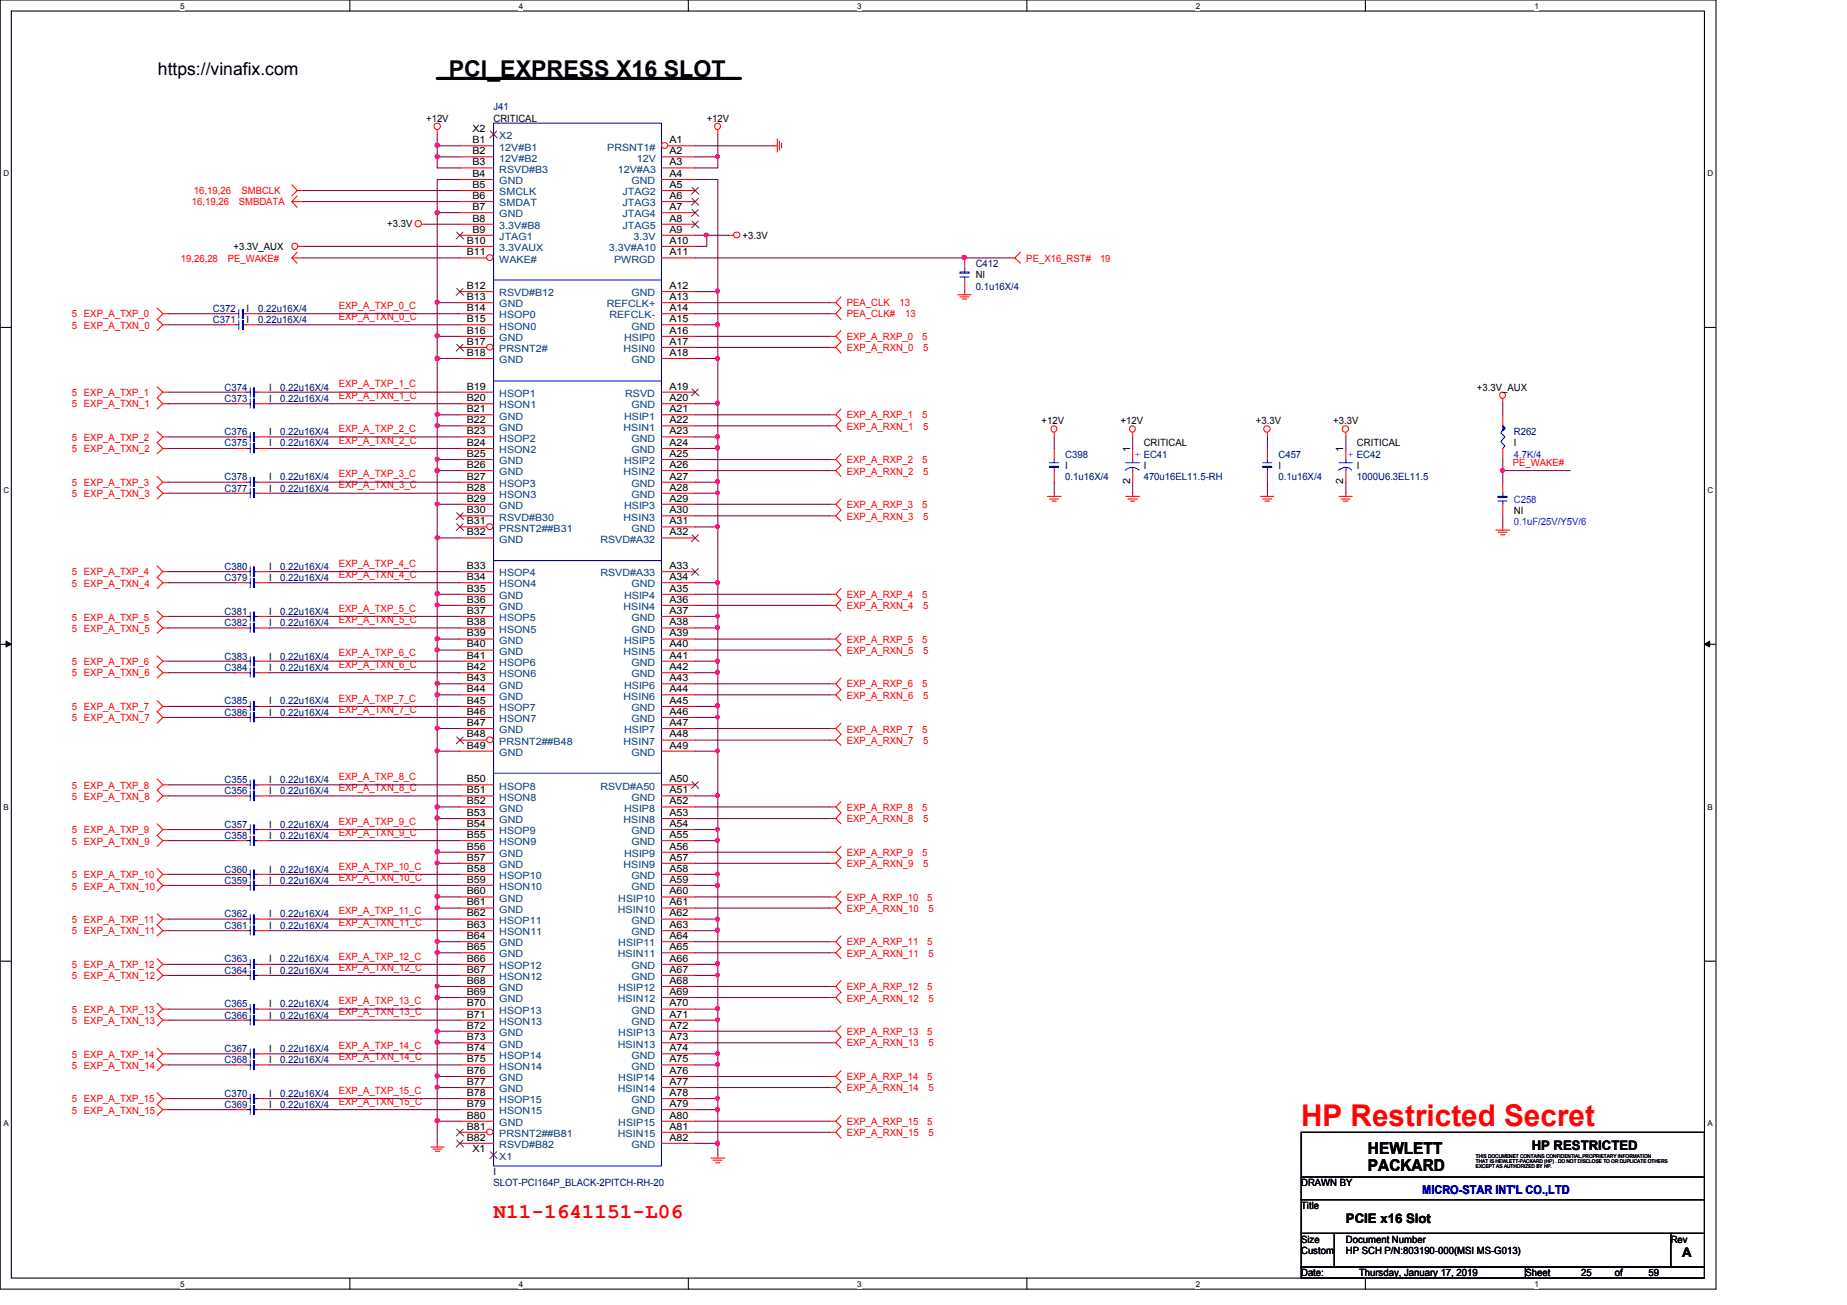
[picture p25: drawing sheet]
<svg xmlns="http://www.w3.org/2000/svg" width="297mm" height="210mm" viewBox="0 0 297 210" stroke-linecap="round" stroke-linejoin="round" font-family="sans-serif">
<defs><g id="words">
<text font-size="4.8" fill="#f00" x="209.3" y="181.2">HP Restricted Secret</text>
<text font-size="3.7" x="72.2" y="12.4">PCI_EXPRESS X16 SLOT</text>
<text font-size="3.4" fill="#f00" x="79.4" y="195.8">N11-1641151-L06</text>
<text font-size="2.8" x="25.4" y="12.1">https://vinafix.com</text>
<g font-size="2.6">
<text x="220" y="185.7">HEWLETT</text>
<text x="220" y="188.4">PACKARD</text>
</g>
<g font-size="2.1">
<text x="246.3" y="184.9">HP RESTRICTED</text>
<text x="216.4" y="196.8">PCIE x16 Slot</text>
<text x="270.5" y="202.2">A</text>
</g>
<text font-size="1.9" fill="#00f" x="228.7" y="192.1">MICRO-STAR INT'L CO.,LTD</text>
<g font-size="1.6" fill="#000080">
<text x="79.4" y="17.7">J41</text>
<text x="156.9" y="43">C412</text>
<text x="156.9" y="46.6">0.1u16X/4</text>
<text x="34.2" y="50.2">C372</text>
<text x="34.2" y="52">C371</text>
<text x="41.5" y="50.2">0.22u16X/4</text>
<text x="41.5" y="52">0.22u16X/4</text>
<text x="36.1" y="64.6">C373</text>
<text x="36.1" y="62.8">C374</text>
<text x="45.1" y="64.6">0.22u16X/4</text>
<text x="45.1" y="62.8">0.22u16X/4</text>
<text x="36.1" y="71.8">C375</text>
<text x="36.1" y="70">C376</text>
<text x="45.1" y="71.8">0.22u16X/4</text>
<text x="45.1" y="70">0.22u16X/4</text>
<text x="243.5" y="70">R262</text>
<text x="36.1" y="77.2">C378</text>
<text x="45.1" y="77.2">0.22u16X/4</text>
<text x="171.3" y="73.7">C398</text>
<text x="171.3" y="77.2">0.1u16X/4</text>
<text x="183.9" y="73.7">EC41</text>
<text x="183.9" y="77.2">470u16EL11.5-RH</text>
<text x="205.6" y="73.7">C457</text>
<text x="205.6" y="77.2">0.1u16X/4</text>
<text x="218.2" y="73.7">EC42</text>
<text x="218.2" y="77.2">1000U6.3EL11.5</text>
<text x="36.1" y="79.1">C377</text>
<text x="45.1" y="79.1">0.22u16X/4</text>
<text x="36.1" y="91.7">C380</text>
<text x="36.1" y="93.5">C379</text>
<text x="45.1" y="91.7">0.22u16X/4</text>
<text x="45.1" y="93.5">0.22u16X/4</text>
<text x="36.1" y="100.7">C382</text>
<text x="36.1" y="98.9">C381</text>
<text x="45.1" y="100.7">0.22u16X/4</text>
<text x="45.1" y="98.9">0.22u16X/4</text>
<text x="36.1" y="106.1">C383</text>
<text x="36.1" y="107.9">C384</text>
<text x="45.1" y="106.1">0.22u16X/4</text>
<text x="45.1" y="107.9">0.22u16X/4</text>
<text x="36.1" y="113.3">C385</text>
<text x="45.1" y="113.3">0.22u16X/4</text>
<text x="36.1" y="115.1">C386</text>
<text x="45.1" y="115.1">0.22u16X/4</text>
<text x="36.1" y="125.9">C355</text>
<text x="45.1" y="125.9">0.22u16X/4</text>
<text x="36.1" y="127.8">C356</text>
<text x="45.1" y="127.8">0.22u16X/4</text>
<text x="36.1" y="135">C358</text>
<text x="36.1" y="133.2">C357</text>
<text x="45.1" y="135">0.22u16X/4</text>
<text x="45.1" y="133.2">0.22u16X/4</text>
<text x="36.1" y="142.2">C359</text>
<text x="36.1" y="140.4">C360</text>
<text x="45.1" y="142.2">0.22u16X/4</text>
<text x="45.1" y="140.4">0.22u16X/4</text>
<text x="36.1" y="147.6">C362</text>
<text x="36.1" y="149.4">C361</text>
<text x="45.1" y="147.6">0.22u16X/4</text>
<text x="45.1" y="149.4">0.22u16X/4</text>
<text x="36.1" y="154.8">C363</text>
<text x="45.1" y="154.8">0.22u16X/4</text>
<text x="36.1" y="162">C365</text>
<text x="36.1" y="156.6">C364</text>
<text x="45.1" y="162">0.22u16X/4</text>
<text x="45.1" y="156.6">0.22u16X/4</text>
<text x="36.1" y="163.8">C366</text>
<text x="45.1" y="163.8">0.22u16X/4</text>
<text x="36.1" y="171">C368</text>
<text x="36.1" y="169.2">C367</text>
<text x="45.1" y="171">0.22u16X/4</text>
<text x="45.1" y="169.2">0.22u16X/4</text>
<text x="36.1" y="176.4">C370</text>
<text x="36.1" y="178.2">C369</text>
<text x="45.1" y="176.4">0.22u16X/4</text>
<text x="45.1" y="178.2">0.22u16X/4</text>
<text x="79.4" y="190.8">SLOT-PCI164P_BLACK-2PITCH-RH-20</text>
</g>
<g font-size="1.6">
<text x="68.5" y="19.6">+12V</text>
<text x="76" y="23">B1</text>
<text x="76" y="21.2">X2</text>
<text x="79.4" y="19.6">CRITICAL</text>
<text x="107.7" y="23">A1</text>
<text x="113.7" y="19.6">+12V</text>
<text x="76" y="24.8">B2</text>
<text x="76" y="26.6">B3</text>
<text x="76" y="28.4">B4</text>
<text x="107.7" y="28.4">A4</text>
<text x="107.7" y="26.6">A3</text>
<text x="107.7" y="24.8">A2</text>
<text x="76" y="30.2">B5</text>
<text x="76" y="32">B6</text>
<text x="76" y="33.8">B7</text>
<text x="76" y="35.6">B8</text>
<text x="107.7" y="30.2">A5</text>
<text x="107.7" y="32">A6</text>
<text x="107.7" y="33.8">A7</text>
<text x="107.7" y="35.6">A8</text>
<text x="37.5" y="40.1">+3.3V_AUX</text>
<text x="62.3" y="36.5">+3.3V</text>
<text x="75.1" y="39.2">B10</text>
<text x="75.1" y="41.1">B11</text>
<text x="76" y="37.4">B9</text>
<text x="107.7" y="39.2">A10</text>
<text x="107.7" y="37.4">A9</text>
<text x="107.7" y="41.1">A11</text>
<text x="119.4" y="38.4">+3.3V</text>
<text x="75.1" y="46.5">B12</text>
<text x="107.7" y="46.5">A12</text>
<text x="156.9" y="44.8">NI</text>
<text x="39.7" y="50.2">I</text>
<text x="39.7" y="52">I</text>
<text x="75.1" y="48.3">B13</text>
<text x="75.1" y="50">B14</text>
<text x="75.1" y="51.8">B15</text>
<text x="75.1" y="53.7">B16</text>
<text x="107.7" y="51.8">A15</text>
<text x="107.7" y="48.3">A13</text>
<text x="107.7" y="53.7">A16</text>
<text x="107.7" y="50">A14</text>
<text x="75.1" y="55.5">B17</text>
<text x="75.1" y="57.2">B18</text>
<text x="107.7" y="55.5">A17</text>
<text x="107.7" y="57.2">A18</text>
<text x="43.3" y="64.6">I</text>
<text x="43.3" y="62.8">I</text>
<text x="75.1" y="62.7">B19</text>
<text x="75.1" y="64.5">B20</text>
<text x="107.7" y="62.7">A19</text>
<text x="107.7" y="64.5">A20</text>
<text x="237.5" y="62.8">+3.3V_AUX</text>
<text x="43.3" y="71.8">I</text>
<text x="43.3" y="70">I</text>
<text x="75.1" y="66.3">B21</text>
<text x="75.1" y="68.1">B22</text>
<text x="75.1" y="69.9">B23</text>
<text x="75.1" y="71.7">B24</text>
<text x="107.7" y="68.1">A22</text>
<text x="107.7" y="69.9">A23</text>
<text x="107.7" y="71.7">A24</text>
<text x="107.7" y="66.3">A21</text>
<text x="167.5" y="68.2">+12V</text>
<text x="180.2" y="68.2">+12V</text>
<text x="183.9" y="71.8">CRITICAL</text>
<text x="202" y="68.2">+3.3V</text>
<text x="214.4" y="68.2">+3.3V</text>
<text x="218.2" y="71.8">CRITICAL</text>
<text x="243.5" y="71.8">I</text>
<text x="43.3" y="77.2">I</text>
<text x="75.1" y="73.5">B25</text>
<text x="75.1" y="75.3">B26</text>
<text x="75.1" y="77.1">B27</text>
<text x="107.7" y="75.3">A26</text>
<text x="107.7" y="77.1">A27</text>
<text x="107.7" y="73.5">A25</text>
<text x="171.3" y="75.4">I</text>
<text x="181.7" y="77.9" transform="rotate(-90 181.7 77.9)">2</text>
<text x="181.7" y="72.6" transform="rotate(-90 181.7 72.6)">1</text>
<text x="183.9" y="75.4">I</text>
<text x="205.6" y="75.4">I</text>
<text x="216" y="77.9" transform="rotate(-90 216 77.9)">2</text>
<text x="216" y="72.6" transform="rotate(-90 216 72.6)">1</text>
<text x="218.2" y="75.4">I</text>
<text x="43.3" y="79.1">I</text>
<text x="75.1" y="78.9">B28</text>
<text x="75.1" y="80.7">B29</text>
<text x="75.1" y="82.6">B30</text>
<text x="107.7" y="82.6">A30</text>
<text x="107.7" y="78.9">A28</text>
<text x="107.7" y="80.7">A29</text>
<text x="243.5" y="82.6">NI</text>
<text x="75.1" y="84.3">B31</text>
<text x="75.1" y="86.1">B32</text>
<text x="107.7" y="84.3">A31</text>
<text x="107.7" y="86.1">A32</text>
<text x="43.3" y="91.7">I</text>
<text x="43.3" y="93.5">I</text>
<text x="75.1" y="91.5">B33</text>
<text x="75.1" y="93.3">B34</text>
<text x="75.1" y="95.2">B35</text>
<text x="107.7" y="93.3">A34</text>
<text x="107.7" y="91.5">A33</text>
<text x="107.7" y="95.2">A35</text>
<text x="43.3" y="100.7">I</text>
<text x="43.3" y="98.9">I</text>
<text x="75.1" y="96.9">B36</text>
<text x="75.1" y="98.7">B37</text>
<text x="75.1" y="100.6">B38</text>
<text x="107.7" y="96.9">A36</text>
<text x="107.7" y="98.7">A37</text>
<text x="107.7" y="100.6">A38</text>
<text x="43.3" y="106.1">I</text>
<text x="43.3" y="107.9">I</text>
<text x="75.1" y="102.4">B39</text>
<text x="75.1" y="104.1">B40</text>
<text x="75.1" y="105.9">B41</text>
<text x="75.1" y="107.8">B42</text>
<text x="107.7" y="104.1">A40</text>
<text x="107.7" y="105.9">A41</text>
<text x="107.7" y="107.8">A42</text>
<text x="107.7" y="102.4">A39</text>
<text x="43.3" y="113.3">I</text>
<text x="75.1" y="109.6">B43</text>
<text x="75.1" y="111.3">B44</text>
<text x="75.1" y="113.2">B45</text>
<text x="107.7" y="111.3">A44</text>
<text x="107.7" y="113.2">A45</text>
<text x="107.7" y="109.6">A43</text>
<text x="43.3" y="115.1">I</text>
<text x="75.1" y="115">B46</text>
<text x="75.1" y="116.8">B47</text>
<text x="75.1" y="118.6">B48</text>
<text x="107.7" y="118.6">A48</text>
<text x="107.7" y="115">A46</text>
<text x="107.7" y="116.8">A47</text>
<text x="43.3" y="125.9">I</text>
<text x="75.1" y="120.4">B49</text>
<text x="75.1" y="125.8">B50</text>
<text x="107.7" y="120.4">A49</text>
<text x="107.7" y="125.8">A50</text>
<text x="43.3" y="127.8">I</text>
<text x="75.1" y="127.6">B51</text>
<text x="75.1" y="129.4">B52</text>
<text x="75.1" y="131.2">B53</text>
<text x="107.7" y="131.2">A53</text>
<text x="107.7" y="127.6">A51</text>
<text x="107.7" y="129.4">A52</text>
<text x="43.3" y="135">I</text>
<text x="43.3" y="133.2">I</text>
<text x="75.1" y="133">B54</text>
<text x="75.1" y="134.8">B55</text>
<text x="75.1" y="136.7">B56</text>
<text x="107.7" y="133">A54</text>
<text x="107.7" y="134.8">A55</text>
<text x="107.7" y="136.7">A56</text>
<text x="43.3" y="142.2">I</text>
<text x="43.3" y="140.4">I</text>
<text x="75.1" y="138.4">B57</text>
<text x="75.1" y="140.2">B58</text>
<text x="75.1" y="142">B59</text>
<text x="75.1" y="143.8">B60</text>
<text x="107.7" y="138.4">A57</text>
<text x="107.7" y="140.2">A58</text>
<text x="107.7" y="142">A59</text>
<text x="107.7" y="143.8">A60</text>
<text x="43.3" y="147.6">I</text>
<text x="43.3" y="149.4">I</text>
<text x="75.1" y="145.6">B61</text>
<text x="75.1" y="147.4">B62</text>
<text x="75.1" y="149.3">B63</text>
<text x="107.7" y="147.4">A62</text>
<text x="107.7" y="149.3">A63</text>
<text x="107.7" y="145.6">A61</text>
<text x="43.3" y="154.8">I</text>
<text x="75.1" y="151">B64</text>
<text x="75.1" y="152.8">B65</text>
<text x="75.1" y="154.7">B66</text>
<text x="107.7" y="154.7">A66</text>
<text x="107.7" y="151">A64</text>
<text x="107.7" y="152.8">A65</text>
<text x="43.3" y="162">I</text>
<text x="43.3" y="156.6">I</text>
<text x="75.1" y="156.5">B67</text>
<text x="75.1" y="158.2">B68</text>
<text x="75.1" y="160">B69</text>
<text x="75.1" y="161.9">B70</text>
<text x="107.7" y="156.5">A67</text>
<text x="107.7" y="161.9">A70</text>
<text x="107.7" y="158.2">A68</text>
<text x="107.7" y="160">A69</text>
<text x="43.3" y="163.8">I</text>
<text x="75.1" y="163.7">B71</text>
<text x="75.1" y="165.4">B72</text>
<text x="75.1" y="167.3">B73</text>
<text x="107.7" y="163.7">A71</text>
<text x="107.7" y="165.4">A72</text>
<text x="107.7" y="167.3">A73</text>
<text x="43.3" y="171">I</text>
<text x="43.3" y="169.2">I</text>
<text x="75.1" y="169.1">B74</text>
<text x="75.1" y="170.9">B75</text>
<text x="75.1" y="172.7">B76</text>
<text x="107.7" y="169.1">A74</text>
<text x="107.7" y="170.9">A75</text>
<text x="107.7" y="172.7">A76</text>
<text x="43.3" y="176.4">I</text>
<text x="43.3" y="178.2">I</text>
<text x="75.1" y="174.5">B77</text>
<text x="75.1" y="176.3">B78</text>
<text x="75.1" y="178.1">B79</text>
<text x="75.1" y="179.9">B80</text>
<text x="107.7" y="176.3">A78</text>
<text x="107.7" y="178.1">A79</text>
<text x="107.7" y="179.9">A80</text>
<text x="107.7" y="174.5">A77</text>
<text x="75.1" y="181.7">B81</text>
<text x="75.1" y="183.5">B82</text>
<text x="76" y="185.3">X1</text>
<text x="107.7" y="183.5">A82</text>
<text x="107.7" y="181.7">A81</text>
<text x="79.4" y="189.1">I</text>
<text x="209.3" y="190.8">DRAWN BY</text>
<text x="209.2" y="194.5">Title</text>
<text x="209.2" y="199.9">Size</text>
<text x="209.3" y="201.7">Custom</text>
<text x="216.4" y="199.9">Document Number</text>
<text x="216.4" y="201.7">HP SCH P/N:803190-000(MSI MS-G013)</text>
<text x="268.7" y="199.9">Rev</text>
<text x="209.3" y="205.3">Date:</text>
<text x="218.6" y="205.3">Thursday, January 17, 2019</text>
<text x="245.3" y="205.3">Sheet</text>
<text x="254.3" y="205.3">25</text>
<text x="259.7" y="205.3">of</text>
<text x="265.1" y="205.3">59</text>
</g>
<g font-size="1.6" fill="#004080">
<text x="80.3" y="22.4">X2</text>
<text x="80.3" y="24.2">12V#B1</text>
<text x="80.3" y="26">12V#B2</text>
<text x="80.3" y="27.8">RSVD#B3</text>
<text x="80.3" y="29.6">GND</text>
<text x="97.7" y="24.2">PRSNT1#</text>
<text x="99.4" y="27.8">12V#A3</text>
<text x="101.6" y="29.6">GND</text>
<text x="102.4" y="26">12V</text>
<text x="80.3" y="31.4">SMCLK</text>
<text x="80.3" y="33.2">SMDAT</text>
<text x="80.3" y="35">GND</text>
<text x="100.1" y="31.4">JTAG2</text>
<text x="100.1" y="33.2">JTAG3</text>
<text x="100.1" y="35">JTAG4</text>
<text x="80.3" y="36.8">3.3V#B8</text>
<text x="80.3" y="38.6">JTAG1</text>
<text x="80.3" y="40.4">3.3VAUX</text>
<text x="97.9" y="40.4">3.3V#A10</text>
<text x="100.1" y="36.8">JTAG5</text>
<text x="101.9" y="38.6">3.3V</text>
<text x="80.3" y="42.2">WAKE#</text>
<text x="80.3" y="47.7">RSVD#B12</text>
<text x="98.8" y="42.2">PWRGD</text>
<text x="101.6" y="47.7">GND</text>
<text x="80.3" y="49.4">GND</text>
<text x="80.3" y="51.2">HSOP0</text>
<text x="80.3" y="53">HSON0</text>
<text x="97.6" y="49.4">REFCLK+</text>
<text x="98" y="51.2">REFCLK-</text>
<text x="101.6" y="53">GND</text>
<text x="80.3" y="54.9">GND</text>
<text x="80.3" y="56.6">PRSNT2#</text>
<text x="80.3" y="58.4">GND</text>
<text x="100.3" y="56.6">HSIN0</text>
<text x="100.4" y="54.9">HSIP0</text>
<text x="101.6" y="58.4">GND</text>
<text x="80.3" y="63.8">HSOP1</text>
<text x="80.3" y="65.7">HSON1</text>
<text x="100.5" y="63.8">RSVD</text>
<text x="101.6" y="65.7">GND</text>
<text x="80.3" y="67.5">GND</text>
<text x="80.3" y="69.3">GND</text>
<text x="80.3" y="71">HSOP2</text>
<text x="100.3" y="69.3">HSIN1</text>
<text x="100.4" y="67.5">HSIP1</text>
<text x="101.6" y="71">GND</text>
<text x="80.3" y="72.9">HSON2</text>
<text x="80.3" y="74.7">GND</text>
<text x="80.3" y="76.5">GND</text>
<text x="100.3" y="76.5">HSIN2</text>
<text x="100.4" y="74.7">HSIP2</text>
<text x="101.6" y="72.9">GND</text>
<text x="80.3" y="78.3">HSOP3</text>
<text x="80.3" y="80.1">HSON3</text>
<text x="80.3" y="81.9">GND</text>
<text x="80.3" y="83.7">RSVD#B30</text>
<text x="100.3" y="83.7">HSIN3</text>
<text x="100.4" y="81.9">HSIP3</text>
<text x="101.6" y="78.3">GND</text>
<text x="101.6" y="80.1">GND</text>
<text x="80.3" y="85.5">PRSNT2##B31</text>
<text x="80.3" y="87.3">GND</text>
<text x="96.6" y="87.3">RSVD#A32</text>
<text x="101.6" y="85.5">GND</text>
<text x="80.3" y="92.7">HSOP4</text>
<text x="80.3" y="94.5">HSON4</text>
<text x="96.6" y="92.7">RSVD#A33</text>
<text x="101.6" y="94.5">GND</text>
<text x="80.3" y="96.4">GND</text>
<text x="80.3" y="98.1">GND</text>
<text x="80.3" y="99.9">HSOP5</text>
<text x="80.3" y="101.8">HSON5</text>
<text x="100.3" y="98.1">HSIN4</text>
<text x="100.4" y="96.4">HSIP4</text>
<text x="101.6" y="99.9">GND</text>
<text x="101.6" y="101.8">GND</text>
<text x="80.3" y="103.5">GND</text>
<text x="80.3" y="105.3">GND</text>
<text x="80.3" y="107.1">HSOP6</text>
<text x="100.3" y="105.3">HSIN5</text>
<text x="100.4" y="103.5">HSIP5</text>
<text x="101.6" y="107.1">GND</text>
<text x="80.3" y="109">HSON6</text>
<text x="80.3" y="110.7">GND</text>
<text x="80.3" y="112.5">GND</text>
<text x="100.3" y="112.5">HSIN6</text>
<text x="100.4" y="110.7">HSIP6</text>
<text x="101.6" y="109">GND</text>
<text x="80.3" y="114.4">HSOP7</text>
<text x="80.3" y="116.2">HSON7</text>
<text x="80.3" y="117.9">GND</text>
<text x="80.3" y="119.8">PRSNT2##B48</text>
<text x="100.3" y="119.8">HSIN7</text>
<text x="100.4" y="117.9">HSIP7</text>
<text x="101.6" y="114.4">GND</text>
<text x="101.6" y="116.2">GND</text>
<text x="80.3" y="121.6">GND</text>
<text x="101.6" y="121.6">GND</text>
<text x="80.3" y="127">HSOP8</text>
<text x="80.3" y="128.8">HSON8</text>
<text x="80.3" y="130.6">GND</text>
<text x="96.6" y="127">RSVD#A50</text>
<text x="100.4" y="130.6">HSIP8</text>
<text x="101.6" y="128.8">GND</text>
<text x="80.3" y="132.4">GND</text>
<text x="80.3" y="134.2">HSOP9</text>
<text x="80.3" y="136">HSON9</text>
<text x="80.3" y="137.8">GND</text>
<text x="100.3" y="132.4">HSIN8</text>
<text x="100.4" y="137.8">HSIP9</text>
<text x="101.6" y="134.2">GND</text>
<text x="101.6" y="136">GND</text>
<text x="80.3" y="139.6">GND</text>
<text x="80.3" y="141.4">HSOP10</text>
<text x="80.3" y="143.2">HSON10</text>
<text x="100.3" y="139.6">HSIN9</text>
<text x="101.6" y="141.4">GND</text>
<text x="101.6" y="143.2">GND</text>
<text x="80.3" y="145">GND</text>
<text x="80.3" y="146.8">GND</text>
<text x="80.3" y="148.6">HSOP11</text>
<text x="99.4" y="146.8">HSIN10</text>
<text x="99.4" y="145">HSIP10</text>
<text x="101.6" y="148.6">GND</text>
<text x="80.3" y="150.5">HSON11</text>
<text x="80.3" y="152.2">GND</text>
<text x="80.3" y="154">GND</text>
<text x="80.3" y="155.9">HSOP12</text>
<text x="99.4" y="154">HSIN11</text>
<text x="99.4" y="152.2">HSIP11</text>
<text x="101.6" y="150.5">GND</text>
<text x="101.6" y="155.9">GND</text>
<text x="80.3" y="157.6">HSON12</text>
<text x="80.3" y="159.4">GND</text>
<text x="80.3" y="161.2">GND</text>
<text x="99.4" y="161.2">HSIN12</text>
<text x="99.4" y="159.4">HSIP12</text>
<text x="101.6" y="157.6">GND</text>
<text x="80.3" y="163.1">HSOP13</text>
<text x="80.3" y="164.8">HSON13</text>
<text x="80.3" y="166.6">GND</text>
<text x="99.4" y="166.6">HSIP13</text>
<text x="101.6" y="163.1">GND</text>
<text x="101.6" y="164.8">GND</text>
<text x="80.3" y="168.5">GND</text>
<text x="80.3" y="170.3">HSOP14</text>
<text x="80.3" y="172">HSON14</text>
<text x="80.3" y="173.9">GND</text>
<text x="99.4" y="168.5">HSIN13</text>
<text x="99.4" y="173.9">HSIP14</text>
<text x="101.6" y="170.3">GND</text>
<text x="101.6" y="172">GND</text>
<text x="80.3" y="175.7">GND</text>
<text x="80.3" y="177.5">HSOP15</text>
<text x="80.3" y="179.2">HSON15</text>
<text x="99.4" y="175.7">HSIN14</text>
<text x="101.6" y="177.5">GND</text>
<text x="101.6" y="179.2">GND</text>
<text x="80.3" y="181.1">GND</text>
<text x="80.3" y="182.9">PRSNT2##B81</text>
<text x="80.3" y="184.7">RSVD#B82</text>
<text x="99.4" y="182.9">HSIN15</text>
<text x="99.4" y="181.1">HSIP15</text>
<text x="101.6" y="184.7">GND</text>
<text x="80.3" y="186.5">X1</text>
</g>
<g font-size="1.6" fill="#f00">
<text x="30.9" y="33">16,19,26</text>
<text x="31.2" y="31.2">16,19,26</text>
<text x="38.4" y="33">SMBDATA</text>
<text x="38.8" y="31.2">SMBCLK</text>
<text x="29.1" y="42.1">19,26,28</text>
<text x="36.6" y="42.1">PE_WAKE#</text>
<text x="165.1" y="42.1">PE_X16_RST#</text>
<text x="176.9" y="42.1">19</text>
<text x="11.6" y="51.1">5 EXP_A_TXP_0</text>
<text x="11.6" y="52.9">5 EXP_A_TXN_0</text>
<text x="54.5" y="51.5">EXP_A_TXN_0_C</text>
<text x="54.5" y="49.7">EXP_A_TXP_0_C</text>
<text x="136.2" y="49.3">PEA_CLK</text>
<text x="136.2" y="51.1">PEA_CLK#</text>
<text x="144.6" y="49.3">13</text>
<text x="145.6" y="51.1">13</text>
<text x="136.2" y="54.7">EXP_A_RXP_0</text>
<text x="136.2" y="56.5">EXP_A_RXN_0</text>
<text x="148.3" y="54.7">5</text>
<text x="148.5" y="56.5">5</text>
<text x="11.6" y="63.8">5 EXP_A_TXP_1</text>
<text x="11.6" y="65.5">5 EXP_A_TXN_1</text>
<text x="54.5" y="62.3">EXP_A_TXP_1_C</text>
<text x="54.5" y="64.2">EXP_A_TXN_1_C</text>
<text x="11.6" y="71">5 EXP_A_TXP_2</text>
<text x="54.5" y="69.5">EXP_A_TXP_2_C</text>
<text x="54.5" y="71.4">EXP_A_TXN_2_C</text>
<text x="136.2" y="69.1">EXP_A_RXN_1</text>
<text x="136.2" y="67.3">EXP_A_RXP_1</text>
<text x="148.3" y="67.3">5</text>
<text x="148.5" y="69.1">5</text>
<text x="11.6" y="72.7">5 EXP_A_TXN_2</text>
<text x="54.5" y="76.8">EXP_A_TXP_3_C</text>
<text x="136.2" y="76.4">EXP_A_RXN_2</text>
<text x="136.2" y="74.5">EXP_A_RXP_2</text>
<text x="148.3" y="74.5">5</text>
<text x="148.5" y="76.4">5</text>
<text x="243.3" y="74.9">PE_WAKE#</text>
<text x="11.6" y="78.1">5 EXP_A_TXP_3</text>
<text x="11.6" y="79.9">5 EXP_A_TXN_3</text>
<text x="54.5" y="78.6">EXP_A_TXN_3_C</text>
<text x="136.2" y="83.6">EXP_A_RXN_3</text>
<text x="136.2" y="81.8">EXP_A_RXP_3</text>
<text x="148.3" y="81.8">5</text>
<text x="148.5" y="83.6">5</text>
<text x="11.6" y="92.5">5 EXP_A_TXP_4</text>
<text x="11.6" y="94.4">5 EXP_A_TXN_4</text>
<text x="54.5" y="93">EXP_A_TXN_4_C</text>
<text x="54.5" y="91.2">EXP_A_TXP_4_C</text>
<text x="11.6" y="99.8">5 EXP_A_TXP_5</text>
<text x="11.6" y="101.6">5 EXP_A_TXN_5</text>
<text x="54.5" y="98.4">EXP_A_TXP_5_C</text>
<text x="54.5" y="100.2">EXP_A_TXN_5_C</text>
<text x="136.2" y="96.2">EXP_A_RXP_4</text>
<text x="136.2" y="98">EXP_A_RXN_4</text>
<text x="148.3" y="96.2">5</text>
<text x="148.5" y="98">5</text>
<text x="11.6" y="107">5 EXP_A_TXP_6</text>
<text x="54.5" y="105.6">EXP_A_TXP_6_C</text>
<text x="54.5" y="107.4">EXP_A_TXN_6_C</text>
<text x="136.2" y="103.4">EXP_A_RXP_5</text>
<text x="136.2" y="105.2">EXP_A_RXN_5</text>
<text x="148.3" y="103.4">5</text>
<text x="148.5" y="105.2">5</text>
<text x="11.6" y="108.8">5 EXP_A_TXN_6</text>
<text x="54.5" y="112.9">EXP_A_TXP_7_C</text>
<text x="136.2" y="110.6">EXP_A_RXP_6</text>
<text x="136.2" y="112.4">EXP_A_RXN_6</text>
<text x="148.3" y="110.6">5</text>
<text x="148.5" y="112.4">5</text>
<text x="11.6" y="114.2">5 EXP_A_TXP_7</text>
<text x="11.6" y="116">5 EXP_A_TXN_7</text>
<text x="54.5" y="114.6">EXP_A_TXN_7_C</text>
<text x="136.2" y="117.9">EXP_A_RXP_7</text>
<text x="136.2" y="119.6">EXP_A_RXN_7</text>
<text x="148.3" y="117.9">5</text>
<text x="148.5" y="119.6">5</text>
<text x="54.5" y="125.5">EXP_A_TXP_8_C</text>
<text x="11.6" y="126.8">5 EXP_A_TXP_8</text>
<text x="11.6" y="128.6">5 EXP_A_TXN_8</text>
<text x="54.5" y="127.3">EXP_A_TXN_8_C</text>
<text x="136.2" y="130.5">EXP_A_RXP_8</text>
<text x="148.3" y="130.5">5</text>
<text x="11.6" y="134">5 EXP_A_TXP_9</text>
<text x="11.6" y="135.9">5 EXP_A_TXN_9</text>
<text x="54.5" y="132.7">EXP_A_TXP_9_C</text>
<text x="54.5" y="134.5">EXP_A_TXN_9_C</text>
<text x="136.2" y="137.7">EXP_A_RXP_9</text>
<text x="136.2" y="132.2">EXP_A_RXN_8</text>
<text x="148.3" y="137.7">5</text>
<text x="148.5" y="132.2">5</text>
<text x="11.6" y="141.2">5 EXP_A_TXP_10</text>
<text x="11.6" y="143.1">5 EXP_A_TXN_10</text>
<text x="54.5" y="139.9">EXP_A_TXP_10_C</text>
<text x="54.5" y="141.6">EXP_A_TXN_10_C</text>
<text x="136.2" y="139.4">EXP_A_RXN_9</text>
<text x="148.5" y="139.4">5</text>
<text x="11.6" y="148.5">5 EXP_A_TXP_11</text>
<text x="54.5" y="147.1">EXP_A_TXP_11_C</text>
<text x="54.5" y="148.9">EXP_A_TXN_11_C</text>
<text x="136.2" y="144.9">EXP_A_RXP_10</text>
<text x="136.2" y="146.6">EXP_A_RXN_10</text>
<text x="149.1" y="144.9">5</text>
<text x="149.3" y="146.6">5</text>
<text x="11.6" y="150.3">5 EXP_A_TXN_11</text>
<text x="11.6" y="155.7">5 EXP_A_TXP_12</text>
<text x="54.5" y="154.3">EXP_A_TXP_12_C</text>
<text x="136.2" y="152.1">EXP_A_RXP_11</text>
<text x="136.2" y="153.9">EXP_A_RXN_11</text>
<text x="149.1" y="152.1">5</text>
<text x="149.3" y="153.9">5</text>
<text x="11.6" y="157.5">5 EXP_A_TXN_12</text>
<text x="54.5" y="156.1">EXP_A_TXN_12_C</text>
<text x="54.5" y="161.5">EXP_A_TXP_13_C</text>
<text x="136.2" y="159.3">EXP_A_RXP_12</text>
<text x="136.2" y="161.1">EXP_A_RXN_12</text>
<text x="149.1" y="159.3">5</text>
<text x="149.3" y="161.1">5</text>
<text x="11.6" y="162.9">5 EXP_A_TXP_13</text>
<text x="11.6" y="164.7">5 EXP_A_TXN_13</text>
<text x="54.5" y="163.3">EXP_A_TXN_13_C</text>
<text x="136.2" y="166.5">EXP_A_RXP_13</text>
<text x="149.1" y="166.5">5</text>
<text x="11.6" y="170.1">5 EXP_A_TXP_14</text>
<text x="11.6" y="172">5 EXP_A_TXN_14</text>
<text x="54.5" y="170.5">EXP_A_TXN_14_C</text>
<text x="54.5" y="168.7">EXP_A_TXP_14_C</text>
<text x="136.2" y="168.3">EXP_A_RXN_13</text>
<text x="136.2" y="173.7">EXP_A_RXP_14</text>
<text x="149.1" y="173.7">5</text>
<text x="149.3" y="168.3">5</text>
<text x="11.6" y="177.3">5 EXP_A_TXP_15</text>
<text x="11.6" y="179.2">5 EXP_A_TXN_15</text>
<text x="54.5" y="175.9">EXP_A_TXP_15_C</text>
<text x="54.5" y="177.7">EXP_A_TXN_15_C</text>
<text x="136.2" y="175.5">EXP_A_RXN_14</text>
<text x="149.3" y="175.5">5</text>
<text x="136.2" y="180.9">EXP_A_RXP_15</text>
<text x="136.2" y="182.7">EXP_A_RXN_15</text>
<text x="149.1" y="180.9">5</text>
<text x="149.3" y="182.7">5</text>
</g>
<g font-size="1.6" fill="#00f">
<text x="182.5" y="72.6" transform="rotate(90 182.5 72.6)">+</text>
<text x="216.8" y="72.6" transform="rotate(90 216.8 72.6)">+</text>
<text x="243.5" y="73.7">4.7K/4</text>
<text x="243.5" y="80.9">C258</text>
<text x="243.5" y="84.5">0.1uF/25V/Y5V/6</text>
</g>
<g font-size="1.3">
<text x="29" y="1.4">5</text>
<text x="83.4" y="1.4">4</text>
<text x="137.9" y="1.4">3</text>
<text x="192.3" y="1.4">2</text>
<text x="246.8" y="1.4">1</text>
<text x=".5" y="28.4">D</text>
<text x="274.6" y="28.4">D</text>
<text x=".5" y="79.2">C</text>
<text x="274.6" y="79.2">C</text>
<text x=".5" y="130.2">B</text>
<text x="274.6" y="130.2">B</text>
<text x=".5" y="181.2">A</text>
<text x="274.6" y="181.2">A</text>
<text x="29" y="207">5</text>
<text x="83.4" y="207">4</text>
<text x="137.9" y="207">3</text>
<text x="192.3" y="207">2</text>
<text x="246.8" y="207">1</text>
</g>
<g font-size=".8">
<text x="237.4" y="186.2">THIS DOCUMENET CONTAINS CONFIDENTIAL,PROPRIETARY INFORMATION</text>
<text x="237.4" y="187">THAT IS HEWLETT-PACKARD (HP) . DO NOT DISCLOSE TO OR DUPLICATE OTHERS</text>
<text x="237.4" y="187.9">EXCEPT AS AUTHORIZED BY HP.</text>
</g>
</g></defs>
<path d="M0 0h276v207.4h-276zM1.8 1.8h272.3v203.8h-272.3z" fill="none" stroke="#000" stroke-width=".17"/>
<g fill="#fff">
<path d="M29 .3h.7v1.4h-.7z"/>
<path d="M29 205.8h.7v1.5h-.7z"/>
</g>
<path d="M56.3 0v1.8M56.3 205.6v1.8" fill="none" stroke="#000" stroke-width=".17"/>
<g fill="#fff">
<path d="M83.4 .3h.7v1.4h-.7z"/>
<path d="M83.4 205.8h.7v1.5h-.7z"/>
</g>
<path d="M110.7 0v1.8M110.7 205.6v1.8" fill="none" stroke="#000" stroke-width=".17"/>
<g fill="#fff">
<path d="M137.9 .3h.7v1.4h-.7z"/>
<path d="M137.9 205.8h.7v1.5h-.7z"/>
</g>
<path d="M165.1 0v1.8M165.1 205.6v1.8" fill="none" stroke="#000" stroke-width=".17"/>
<g fill="#fff">
<path d="M192.3 .3h.7v1.4h-.7z"/>
<path d="M192.3 205.8h.7v1.5h-.7z"/>
</g>
<path d="M219.6 0v1.8M219.6 205.6v1.8" fill="none" stroke="#000" stroke-width=".17"/>
<g fill="#fff">
<path d="M246.8 .3h.6v1.4h-.6z"/>
<path d="M246.8 205.8h.6v1.5h-.6z"/>
<path d="M.5 27.2h1v1.4h-1z"/>
<path d="M274.6 27.2h1v1.4h-1z"/>
<path d="M.5 78.1h1v1.4h-1z"/>
<path d="M274.6 78.1h1v1.4h-1z"/>
</g>
<path d="M0 52.7h1.8M274.1 52.7h1.8" fill="none" stroke="#000" stroke-width=".17"/>
<g fill="#fff">
<path d="M.5 129h.9v1.5h-.9z"/>
<path d="M274.6 129h.9v1.5h-.9z"/>
</g>
<path d="M0 103.6h1.8M274.1 103.6h1.8" fill="none" stroke="#000" stroke-width=".17"/>
<path d="M1 103.1l.8 .5-.8 .5zM274.1 103.6l.9-.5v1z" fill="#000"/>
<path d="M1 103.1l.8 .5-.8 .5zM274.1 103.6l.9-.5v1z" fill="none" stroke="#000" stroke-width=".16"/>
<g fill="#fff">
<path d="M.5 180h.8v1.4h-.8z"/>
<path d="M274.6 180h.8v1.4h-.8z"/>
</g>
<path d="M0 154.6h1.8M274.1 154.6h1.8M209.3 182.1h64.8v10.9h-64.8zM209.3 193h64.8v5.4h-64.8zM209.3 198.4h5.3v5.4h-5.3zM209.3 189.3h64.8M214.6 198.4h54.1v5.4h-54.1zM268.7 198.4h5.4v5.4h-5.4zM209.3 203.8h36v1.8h-36zM245.3 203.8h28.8v1.8h-28.8z" fill="none" stroke="#000" stroke-width=".17"/>
<path d="M70.3 12.6h48.8" fill="none" stroke="#000" stroke-width=".51"/>
<g fill="none" stroke="#f00" stroke-width=".17">
<path d="M46.9 29.7l.9 1-.9 .8M46.9 32.4h1.8M46.9 32.4l.9 1M47.8 30.7h.9M47.8 31.5l-.9 .9M48 39.6h.7M67.9 36.1h.6M70.3 20.9v.7M115.4 20.9v.7M117.2 37.8h.8M124.4 23.5h.6M125 22.4v2.1"/>
<path d="M125.3 22.7v1.4M125.7 23v.8M25.3 49.5l.9 1-.9 .9 .9 .8-.9 1M26.2 50.5h.8M26.2 52.2h.8M46.9 41.5h1.8M46.9 41.5l.9 .8M47.8 40.6l-.9 .9M133.5 48.7h.9M133.5 50.5h.9M133.5 54.1h.9M133.5 55.9h.9"/>
<path d="M135.3 47.8l-.9 .9 .9 .8-.9 1 .9 .9M135.3 53.2l-.9 .9 .9 .8-.9 1 .9 .9M154.1 47.4h2.1M154.4 47.8h1.4M154.7 48.1h.8M155.2 45v2.4M155.2 41.5v1.8M162.3 41.5h.9M164.1 40.6l-.9 .9 .9 .8M25.3 62.2l.9 .9-.9 .9 .9 .9-.9 .9M25.3 69.4l.9 .9-.9 .9 .9 .9-.9 .9M25.3 76.6l.9 1-.9 .8 .9 .9-.9 1"/>
<path d="M26.2 63.1h.8M26.2 64.9h.8M26.2 70.3h.8M26.2 72.1h.8M26.2 77.6h.8M26.2 79.3h.8M37.9 72.1h1.8M41.5 72.1h1.8M133.5 68.5h.9M133.5 66.7h.9M133.5 75.7h.9M133.5 73.9h.9"/>
<path d="M135.3 65.8l-.9 .9 .9 .9-.9 .9 .9 .9M135.3 73l-.9 .9 .9 .9-.9 .9 .9 .9M168.4 79.8h2.2M169.5 79.3v.5M169.5 69.6v.7M181.1 79.8h2.2M182.2 69.6v.7M182.2 79.3v.5M202.7 79.8h2.2M203.8 79.3v.5M203.8 69.6v.7M215.4 79.8h2.1"/>
<path d="M216.5 79.3v.5M216.5 69.6v.7M241.7 64.2v.7M25.3 91l.9 1-.9 .9 .9 .8-.9 1M25.3 98.3l.9 .8-.9 1 .9 .9-.9 .9M26.2 92h.8M26.2 93.7h.8M26.2 99.1h.8M133.5 83h.9M133.5 81.1h.9M133.5 95.6h.9M133.5 97.4h.9"/>
<path d="M135.3 80.3l-.9 .8 .9 .9-.9 1 .9 .8M135.3 94.7l-.9 .9 .9 .8-.9 1 .9 .9M168.8 80.3h1.4M169.2 80.6h.7M181.4 80.3h1.5M181.8 80.6h.7M203.1 80.3h1.4M203.4 80.6h.8M215.7 80.3h1.4M216 80.6h.8M240.6 85.3h2.2M240.9 85.6h1.5"/>
<path d="M241.3 86h.7M241.7 84.8v.5M25.3 105.5l.9 .8-.9 1 .9 .9-.9 .9M25.3 112.7l.9 .9-.9 .9 .9 .9-.9 .9M26.2 101h.8M26.2 106.3h.8M26.2 108.2h.8M26.2 113.6h.8M26.2 115.4h.8M37.9 113.6h1.8M37.9 106.3h1.8M41.5 113.6h1.8"/>
<path d="M41.5 106.3h1.8M133.5 102.8h.9M133.5 104.6h.9M133.5 110h.9M133.5 111.8h.9M133.5 117.2h.9M133.5 119h.9M135.3 101.9l-.9 .9 .9 .8-.9 1 .9 .9M135.3 109.1l-.9 .9 .9 .9-.9 .9 .9 .9M135.3 116.3l-.9 .9 .9 .9-.9 .9 .9 .9M25.3 125.3l.9 .9-.9 .9 .9 .9-.9 1M25.3 132.5l.9 .9-.9 1 .9 .8-.9 .9"/>
<path d="M25.3 139.7l.9 .9-.9 1 .9 .8-.9 .9M26.2 126.2h.8M26.2 128h.8M26.2 133.4h.8M26.2 135.2h.8M133.5 137.1h.9M133.5 138.9h.9M133.5 129.8h.9M133.5 131.7h.9M135.3 136.1l-.9 1 .9 .8-.9 1 .9 .8M135.3 129l-.9 .8 .9 .9-.9 1 .9 .8M25.3 147l.9 .8-.9 1 .9 .9-.9 .8"/>
<path d="M25.3 154.2l.9 .9-.9 .9 .9 .9-.9 .8M26.2 140.6h.8M26.2 142.4h.8M26.2 147.8h.8M26.2 149.7h.8M26.2 155.1h.8M26.2 156.9h.8M37.9 155.1h1.8M41.5 155.1h1.8M133.5 144.3h.9M133.5 146.1h.9M133.5 151.5h.9"/>
<path d="M133.5 153.3h.9M133.5 158.7h.9M135.3 143.3l-.9 1 .9 .8-.9 1 .9 .9M135.3 150.5l-.9 1 .9 .9-.9 .9 .9 .9M135.3 157.7l-.9 1 .9 .9-.9 .8 .9 1M25.3 161.4l.9 .9-.9 .9 .9 .9-.9 .9M25.3 168.6l.9 .9-.9 .9 .9 .9-.9 .9M25.3 175.8l.9 .9-.9 .9 .9 .9-.9 .9M26.2 162.3h.8M26.2 164.1h.8M26.2 169.5h.8M26.2 171.3h.8"/>
<path d="M26.2 176.7h.8M26.2 178.5h.8M37.9 176.7h1.8M41.5 176.7h1.8M133.5 160.4h.9M133.5 165.9h.9M133.5 167.7h.9M133.5 173.1h.9M133.5 174.9h.9M135.3 165l-.9 .9 .9 .9-.9 .9 .9 .9M135.3 172.2l-.9 .9 .9 .9-.9 .9 .9 .9M135.3 179.4l-.9 .9 .9 .9-.9 .9 .9 1"/>
<path d="M69.3 184.5h2.1M69.6 184.8h1.5M70 185.2h.7M70.3 183.9v.6M114.3 186.3h2.2M114.7 186.6h1.4M115.1 187h.7M115.4 185.8v.5M133.5 180.3h.9M133.5 182.1h.9"/>
<circle cx="47.4" cy="39.6" r=".5"/>
<circle cx="67.3" cy="36" r=".52"/>
<circle cx="70.3" cy="20.3" r=".52"/>
<circle cx="115.4" cy="20.3" r=".5"/>
<circle cx="118.5" cy="37.8" r=".5"/>
<circle cx="169.5" cy="69" r=".5"/>
<circle cx="182.1" cy="69" r=".5"/>
<circle cx="203.7" cy="69" r=".52"/>
<circle cx="216.4" cy="69" r=".52"/>
<circle cx="241.6" cy="63.6" r=".5"/>
</g>
<g fill="none" stroke="#00f" stroke-width=".17">
<path d="M154.4 43.8h1.4v.1h-1.4zM154.4 44.5h1.4M155.2 43.3v.5M155.2 44.5v.5M39.7 72.1h.6M40.3 71.4v1.4M40.8 71.4h.1v1.4h-.1zM40.9 72.1h.6M241.7 68.5l.3 .3-.7 .8 .7 .7-.7 .7 .7 .7-.3 .4M39.7 113.6h.6M39.7 106.3h.6M40.3 112.9v1.4"/>
<path d="M40.3 105.7v1.4M40.8 112.9h.1v1.4h-.1zM40.8 105.7h.1v1.4h-.1zM40.9 113.6h.6M40.9 106.3h.6M39.7 155.1h.6M40.3 154.4v1.4M40.8 154.4h.1v1.4h-.1zM40.9 155.1h.6M39.7 176.7h.6M40.3 176v1.5M40.8 176h.1v1.5h-.1z"/>
<path d="M40.9 176.7h.6"/>
</g>
<path d="M241.7 68.5l.3 .3-.3 .5 .3-.5-.3 .5z" fill-rule="evenodd" fill="#00f"/>
<g fill="none" stroke="#00f" stroke-width=".17">
<path d="M79.4 19.8h27v167.7h-27zM37.9 50.5h.5M37.9 52.2h.5M38.4 49.8v1.4M38.4 51.6v1.4M39 49.8h.2v1.4h-.2zM39 51.6h.2v1.4h-.2zM39.2 50.5h.5M39.2 52.2h.5M79.4 45h27M39.7 64.9h.6M39.7 79.3h.6"/>
<path d="M39.7 77.6h.6M40.3 64.2v1.4M40.3 78.6v1.4M40.3 76.8v1.4M40.8 64.2h.1v1.4h-.1zM40.8 78.6h.1v1.4h-.1zM40.8 76.8h.1v1.4h-.1zM40.9 64.9h.6M40.9 79.3h.6M40.9 77.6h.6M79.4 61.3h27M168.8 74.4h1.4"/>
<path d="M168.8 75h1.4v.2h-1.4zM169.5 75.2v.5M169.5 73.9v.5M181 75.6a1.64 1.64 0 0 1 2.2 0M181.1 74.4h2.2M182.2 75.2v.5M182.2 73.9v.5M203.1 74.4h1.4M203.1 75h1.4v.2h-1.4zM203.8 75.2v.5M203.8 73.9v.5M215.3 75.6a1.53 1.53 0 0 1 2.1 0"/>
<path d="M215.4 74.4h2.1M216.5 75.2v.5M216.5 73.9v.5M240.9 79.8h1.5v.2h-1.5zM241.7 68.5l.3 .3-.3 .5 .3-.5-.3 .5zM241.7 79.3v.5M39.7 92h.6M39.7 99.1h.6M40.3 91.2v1.5M40.3 98.5v1.4M40.8 91.2h.1v1.5h-.1zM40.8 98.5h.1v1.4h-.1z"/>
<path d="M40.9 92h.6M40.9 99.1h.6M79.4 90.2h27M240.9 80.6h1.5M241.7 80.6v.5M39.7 101h.6M39.7 115.4h.6M40.3 100.2v1.5M40.3 114.6v1.5M40.8 100.2h.1v1.5h-.1zM40.8 114.6h.1v1.5h-.1zM40.9 101h.6"/>
<path d="M40.9 115.4h.6M39.7 135.2h.6M39.7 133.4h.6M39.7 128h.6M40.3 134.5v1.5M40.3 132.7v1.4M40.3 140v1.4M40.3 127.3v1.5M40.8 134.5h.1v1.5h-.1zM40.8 132.7h.1v1.4h-.1zM40.8 140h.1v1.4h-.1zM40.8 127.3h.1v1.5h-.1z"/>
<path d="M40.9 135.2h.6M40.9 133.4h.6M40.9 128h.6M79.4 124.4h27M39.7 147.8h.6M39.7 142.4h.6M39.7 140.6h.6M40.3 147.2v1.4M40.3 141.7v1.5M40.8 147.2h.1v1.4h-.1zM40.8 141.7h.1v1.5h-.1zM40.9 147.8h.6"/>
<path d="M40.9 142.4h.6M40.9 140.6h.6M39.7 162.3h.6M39.7 171.3h.6M39.7 178.5h.6M39.7 169.5h.6M40.3 161.5v1.5M40.3 170.6v1.4M40.3 177.8v1.4M40.3 168.7v1.5M40.8 161.5h.1v1.5h-.1zM40.8 170.6h.1v1.4h-.1z"/>
<path d="M40.8 177.8h.1v1.4h-.1zM40.8 168.7h.1v1.5h-.1zM40.9 162.3h.6M40.9 171.3h.6M40.9 178.5h.6M40.9 169.5h.6"/>
</g>
<g fill="none" stroke="#f00" stroke-width=".17">
<path d="M36.1 50.5h1.8M36.1 52.2h1.8M39.7 50.5h1.8M39.7 52.2h1.8M37.9 64.9h1.8M37.9 79.3h1.8M37.9 77.6h1.8M41.5 64.9h1.8M41.5 79.3h1.8M41.5 77.6h1.8M169.5 75.7v1.9M169.5 72.1v1.8"/>
<path d="M182.2 72.1v1.8M182.2 75.7v1.9M203.8 75.7v1.9M203.8 72.1v1.8M216.5 72.1v1.8M216.5 75.7v1.9M241.7 66.7v1.8M241.7 72.1v1.8M241.7 77.6v1.7M37.9 92h1.8M37.9 99.1h1.8M41.5 92h1.8"/>
<path d="M41.5 99.1h1.8M241.7 81.1v1.9M37.9 101h1.8M37.9 115.4h1.8M41.5 101h1.8M41.5 115.4h1.8M37.9 135.2h1.8M37.9 133.4h1.8M37.9 128h1.8M41.5 135.2h1.8M41.5 133.4h1.8M41.5 128h1.8"/>
<path d="M37.9 147.8h1.8M37.9 142.4h1.8M37.9 140.6h1.8M41.5 147.8h1.8M41.5 142.4h1.8M41.5 140.6h1.8M37.9 162.3h1.8M37.9 171.3h1.8M37.9 178.5h1.8M37.9 169.5h1.8M41.5 162.3h1.8M41.5 171.3h1.8"/>
<path d="M41.5 178.5h1.8M41.5 169.5h1.8"/>
</g>
<circle cx="106.9" cy="23.4" r=".5" fill="#fff"/>
<g fill="none" stroke="#f00" stroke-width=".17">
<path d="M74 23.5h5.4M74 25.2h5.4M74 27h5.4M74 28.9h5.4M74 30.7h5.4M74 32.4h5.4M74 34.2h5.4M74 36.1h5.4M74 37.8h5.4M74 39.6h5.4M106.4 25.2h5.4M106.4 27h5.4"/>
<path d="M106.4 28.9h5.4M106.4 30.7h5.4M106.4 32.4h5.4M106.4 34.2h5.4M106.4 36.1h5.4M106.4 37.8h5.4M106.4 39.6h5.4M107.5 23.5h4.3M106.4 41.5h5.4M106.4 46.9h5.4M106.4 48.7h5.4M106.4 50.5h5.4"/>
<path d="M106.4 52.2h5.4M106.4 54.1h5.4M106.4 55.9h5.4M106.4 57.7h5.4M106.4 63.1h5.4M106.4 64.9h5.4M106.4 66.7h5.4M106.4 68.5h5.4M106.4 70.3h5.4M106.4 72.1h5.4M106.4 73.9h5.4M106.4 75.7h5.4"/>
<path d="M106.4 77.6h5.4M106.4 79.3h5.4M106.4 81.1h5.4M106.4 83h5.4M106.4 84.8h5.4M106.4 86.5h5.4M106.4 92h5.4M106.4 93.7h5.4M106.4 95.6h5.4M106.4 97.4h5.4M106.4 99.1h5.4M106.4 101h5.4"/>
<path d="M106.4 102.8h5.4M106.4 104.6h5.4M106.4 106.3h5.4M106.4 108.2h5.4M106.4 110h5.4M106.4 111.8h5.4M106.4 113.6h5.4M106.4 115.4h5.4M106.4 117.2h5.4M106.4 119h5.4M106.4 120.8h5.4M106.4 126.2h5.4"/>
<path d="M106.4 128h5.4M106.4 129.8h5.4M106.4 131.7h5.4M106.4 133.4h5.4M106.4 135.2h5.4M106.4 137.1h5.4M106.4 138.9h5.4M106.4 140.6h5.4M106.4 142.4h5.4M106.4 144.3h5.4M106.4 146.1h5.4M106.4 147.8h5.4"/>
<path d="M106.4 149.7h5.4M106.4 151.5h5.4M106.4 153.3h5.4M106.4 155.1h5.4M106.4 156.9h5.4M106.4 158.7h5.4M106.4 160.4h5.4M106.4 162.3h5.4M106.4 164.1h5.4M106.4 165.9h5.4M106.4 167.7h5.4M106.4 169.5h5.4"/>
<path d="M106.4 171.3h5.4M106.4 173.1h5.4M106.4 174.9h5.4M106.4 176.7h5.4M106.4 178.5h5.4M106.4 180.3h5.4M106.4 182.1h5.4M106.4 183.9h5.4"/>
<circle cx="106.9" cy="23.4" r=".5"/>
</g>
<g fill="none" stroke="#804000" stroke-width=".16">
<path d="M73.4 37.3l1.1 1.1M74.5 37.3l-1.1 1.1M111.3 30.1l1.1 1.1M111.3 31.9l1.1 1.1M111.3 33.7l1.1 1.1M111.3 35.6l1.1 1.1M112.3 30.1l-1.1 1.1M112.3 31.9l-1.1 1.1M112.3 33.7l-1.1 1.1M112.3 35.6l-1.1 1.1M111.3 62.6l1.1 1.1M112.3 62.6l-1.1 1.1"/>
<path d="M111.3 86l1.1 1.1M111.3 91.4l1.1 1.1M112.3 86l-1.1 1.1M112.3 91.4l-1.1 1.1M111.3 125.7l1.1 1.1M112.3 125.7l-1.1 1.1"/>
</g>
<circle cx="78.8" cy="41.4" r=".5" fill="#fff"/>
<g fill="none" stroke="#f00" stroke-width=".17">
<path d="M74 41.5h4.3M74 46.9h5.4M74 48.7h5.4M74 50.5h5.4M74 52.2h5.4M74 54.1h5.4"/>
<circle cx="78.8" cy="41.4" r=".5"/>
</g>
<path d="M73.4 46.4l1.1 1.1M74.5 46.4l-1.1 1.1" fill="none" stroke="#804000" stroke-width=".16"/>
<circle cx="78.8" cy="55.8" r=".5" fill="#fff"/>
<g fill="none" stroke="#f00" stroke-width=".17">
<path d="M74 55.9h4.3M74 57.7h5.4M74 63.1h5.4M74 64.9h5.4M74 66.7h5.4M74 68.5h5.4M74 70.3h5.4M74 72.1h5.4M74 73.9h5.4M74 75.7h5.4M74 77.6h5.4M74 79.3h5.4"/>
<path d="M74 81.1h5.4M74 83h5.4"/>
<circle cx="78.8" cy="55.8" r=".5"/>
</g>
<path d="M73.4 55.4l1.1 1.1M74.5 55.4l-1.1 1.1M73.4 82.5l1.1 1.1M74.5 82.5l-1.1 1.1" fill="none" stroke="#804000" stroke-width=".16"/>
<circle cx="78.8" cy="84.7" r=".5" fill="#fff"/>
<g fill="none" stroke="#f00" stroke-width=".17">
<path d="M74 84.8h4.3M74 86.5h5.4M74 92h5.4M74 93.7h5.4M74 95.6h5.4M74 97.4h5.4M74 99.1h5.4M74 101h5.4M74 102.8h5.4M74 104.6h5.4M74 106.3h5.4M74 108.2h5.4"/>
<path d="M74 110h5.4M74 111.8h5.4M74 113.6h5.4M74 115.4h5.4M74 117.2h5.4"/>
<circle cx="78.8" cy="84.7" r=".5"/>
</g>
<path d="M73.4 84.2l1.1 1.1M74.5 84.2l-1.1 1.1" fill="none" stroke="#804000" stroke-width=".16"/>
<circle cx="78.8" cy="119" r=".5" fill="#fff"/>
<g fill="none" stroke="#f00" stroke-width=".17">
<path d="M74 119h4.3M74 120.8h5.4M74 126.2h5.4M74 128h5.4M74 129.8h5.4M74 131.7h5.4M74 133.4h5.4M74 135.2h5.4M74 137.1h5.4M74 138.9h5.4M74 140.6h5.4M74 142.4h5.4"/>
<path d="M74 144.3h5.4M74 146.1h5.4M74 147.8h5.4M74 149.7h5.4M74 151.5h5.4M74 153.3h5.4M74 155.1h5.4M74 156.9h5.4M74 158.7h5.4M74 160.4h5.4M74 162.3h5.4M74 164.1h5.4"/>
<path d="M74 165.9h5.4M74 167.7h5.4M74 169.5h5.4M74 171.3h5.4M74 173.1h5.4M74 174.9h5.4M74 176.7h5.4M74 178.5h5.4M74 180.3h5.4"/>
<circle cx="78.8" cy="119" r=".5"/>
</g>
<path d="M73.4 118.5l1.1 1.1M74.5 118.5l-1.1 1.1" fill="none" stroke="#804000" stroke-width=".16"/>
<circle cx="78.8" cy="182.1" r=".5" fill="#fff"/>
<g fill="none" stroke="#f00" stroke-width=".17">
<path d="M79.4 21.6h.1M37.9 63.1h1.8M37.9 70.3h1.8M41.5 63.1h1.8M41.5 70.3h1.8M37.9 93.7h1.8M41.5 93.7h1.8M37.9 108.2h1.8M41.5 108.2h1.8M37.9 126.2h1.8M41.5 126.2h1.8M37.9 156.9h1.8"/>
<path d="M37.9 149.7h1.8M41.5 156.9h1.8M41.5 149.7h1.8M37.9 164.1h1.8M41.5 164.1h1.8M74 182.1h4.3M74 183.9h5.4M79.4 185.8h.1"/>
<circle cx="78.8" cy="182.1" r=".5"/>
</g>
<path d="M78.9 21.1l1.1 1.1M79.9 21.1l-1.1 1.1M73.4 181.6l1.1 1.1M73.4 183.4l1.1 1.1M74.5 181.6l-1.1 1.1M74.5 183.4l-1.1 1.1M78.9 185.3l1.1 1.1M79.9 185.3l-1.1 1.1" fill="none" stroke="#804000" stroke-width=".16"/>
<g fill="none" stroke="#00f" stroke-width=".17">
<path d="M39.7 63.1h.6M39.7 70.3h.6M40.3 62.4v1.4M40.3 69.6v1.4M40.8 62.4h.1v1.4h-.1zM40.8 69.6h.1v1.4h-.1zM40.9 63.1h.6M40.9 70.3h.6M39.7 93.7h.6M40.3 93.1v1.4M40.8 93.1h.1v1.4h-.1zM40.9 93.7h.6"/>
<path d="M39.7 108.2h.6M40.3 107.4v1.5M40.8 107.4h.1v1.5h-.1zM40.9 108.2h.6M39.7 126.2h.6M40.3 125.5v1.4M40.8 125.5h.1v1.4h-.1zM40.9 126.2h.6M39.7 156.9h.6M39.7 149.7h.6M40.3 156.1v1.5M40.3 148.9v1.5"/>
<path d="M40.8 156.1h.1v1.5h-.1zM40.8 148.9h.1v1.5h-.1zM40.9 156.9h.6M40.9 149.7h.6M39.7 164.1h.6M40.3 163.3v1.5M40.8 163.3h.1v1.5h-.1zM40.9 164.1h.6"/>
</g>
<path d="M111.8 23.5h12.6M115.4 21.6v5.4h-3.6M111.8 46.9h3.6M115.4 70.3v1.8" fill="none" stroke="#800040" stroke-width=".17"/>
<circle cx="115.4" cy="70.3" r=".33" fill="#f0f"/>
<circle cx="115.4" cy="70.3" r=".33" fill="none" stroke="#f0f" stroke-width=".17"/>
<path d="M111.8 57.7h3.6M115.4 46.9v5.3M111.8 64.9h3.6M115.4 84.8v8.9" fill="none" stroke="#800040" stroke-width=".17"/>
<circle cx="115.4" cy="84.7" r=".31" fill="#f0f"/>
<circle cx="115.4" cy="84.7" r=".31" fill="none" stroke="#f0f" stroke-width=".17"/>
<path d="M115.4 77.6v1.7M111.8 84.8h3.6" fill="none" stroke="#800040" stroke-width=".17"/>
<circle cx="115.4" cy="77.5" r=".33" fill="#f0f"/>
<circle cx="115.4" cy="77.5" r=".33" fill="none" stroke="#f0f" stroke-width=".17"/>
<path d="M111.8 77.6h3.6M111.8 70.3h3.6M111.8 72.1h3.6M111.8 93.7h3.6v5.4" fill="none" stroke="#800040" stroke-width=".17"/>
<circle cx="115.4" cy="93.7" r=".33" fill="#f0f"/>
<circle cx="115.4" cy="93.7" r=".33" fill="none" stroke="#f0f" stroke-width=".17"/>
<path d="M111.8 99.1h3.6v1.9" fill="none" stroke="#800040" stroke-width=".17"/>
<circle cx="115.4" cy="99.1" r=".31" fill="#f0f"/>
<circle cx="115.4" cy="99.1" r=".31" fill="none" stroke="#f0f" stroke-width=".17"/>
<path d="M111.8 101h3.6v5.3" fill="none" stroke="#800040" stroke-width=".17"/>
<circle cx="115.4" cy="100.9" r=".33" fill="#f0f"/>
<circle cx="115.4" cy="100.9" r=".33" fill="none" stroke="#f0f" stroke-width=".17"/>
<path d="M115.4 106.3v1.9" fill="none" stroke="#800040" stroke-width=".17"/>
<circle cx="115.4" cy="106.3" r=".33" fill="#f0f"/>
<circle cx="115.4" cy="106.3" r=".33" fill="none" stroke="#f0f" stroke-width=".17"/>
<path d="M111.8 106.3h3.6M111.8 108.2h3.6v5.4" fill="none" stroke="#800040" stroke-width=".17"/>
<circle cx="115.4" cy="108.1" r=".33" fill="#f0f"/>
<circle cx="115.4" cy="108.1" r=".33" fill="none" stroke="#f0f" stroke-width=".17"/>
<path d="M115.4 113.6v1.8" fill="none" stroke="#800040" stroke-width=".17"/>
<circle cx="115.4" cy="113.5" r=".33" fill="#f0f"/>
<circle cx="115.4" cy="113.5" r=".33" fill="none" stroke="#f0f" stroke-width=".17"/>
<path d="M111.8 113.6h3.6M115.4 115.4v5.4" fill="none" stroke="#800040" stroke-width=".17"/>
<circle cx="115.4" cy="115.3" r=".31" fill="#f0f"/>
<circle cx="115.4" cy="115.3" r=".31" fill="none" stroke="#f0f" stroke-width=".17"/>
<path d="M111.8 115.4h3.6M111.8 120.8h3.6v7.2" fill="none" stroke="#800040" stroke-width=".17"/>
<circle cx="115.4" cy="120.8" r=".31" fill="#f0f"/>
<circle cx="115.4" cy="120.8" r=".31" fill="none" stroke="#f0f" stroke-width=".17"/>
<path d="M115.4 128v5.4" fill="none" stroke="#800040" stroke-width=".17"/>
<circle cx="115.4" cy="128" r=".31" fill="#f0f"/>
<circle cx="115.4" cy="128" r=".31" fill="none" stroke="#f0f" stroke-width=".17"/>
<path d="M111.8 128h3.6M111.8 133.4h3.6v1.8" fill="none" stroke="#800040" stroke-width=".17"/>
<circle cx="115.4" cy="133.4" r=".31" fill="#f0f"/>
<circle cx="115.4" cy="133.4" r=".31" fill="none" stroke="#f0f" stroke-width=".17"/>
<path d="M111.8 135.2h3.6v5.4" fill="none" stroke="#800040" stroke-width=".17"/>
<circle cx="115.4" cy="135.2" r=".31" fill="#f0f"/>
<circle cx="115.4" cy="135.2" r=".31" fill="none" stroke="#f0f" stroke-width=".17"/>
<path d="M115.4 140.6v1.8" fill="none" stroke="#800040" stroke-width=".17"/>
<circle cx="115.4" cy="140.6" r=".31" fill="#f0f"/>
<circle cx="115.4" cy="140.6" r=".31" fill="none" stroke="#f0f" stroke-width=".17"/>
<path d="M111.8 140.6h3.6M115.4 142.4v5.4" fill="none" stroke="#800040" stroke-width=".17"/>
<circle cx="115.4" cy="142.4" r=".33" fill="#f0f"/>
<circle cx="115.4" cy="142.4" r=".33" fill="none" stroke="#f0f" stroke-width=".17"/>
<path d="M111.8 142.4h3.6M111.8 147.8h3.6v1.9" fill="none" stroke="#800040" stroke-width=".17"/>
<circle cx="115.4" cy="147.8" r=".33" fill="#f0f"/>
<circle cx="115.4" cy="147.8" r=".33" fill="none" stroke="#f0f" stroke-width=".17"/>
<path d="M111.8 149.7h3.6v5.4" fill="none" stroke="#800040" stroke-width=".17"/>
<circle cx="115.4" cy="149.6" r=".33" fill="#f0f"/>
<circle cx="115.4" cy="149.6" r=".33" fill="none" stroke="#f0f" stroke-width=".17"/>
<path d="M111.8 155.1h3.6v1.8" fill="none" stroke="#800040" stroke-width=".17"/>
<circle cx="115.4" cy="155" r=".33" fill="#f0f"/>
<circle cx="115.4" cy="155" r=".33" fill="none" stroke="#f0f" stroke-width=".17"/>
<path d="M115.4 156.9v5.4" fill="none" stroke="#800040" stroke-width=".17"/>
<circle cx="115.4" cy="156.8" r=".31" fill="#f0f"/>
<circle cx="115.4" cy="156.8" r=".31" fill="none" stroke="#f0f" stroke-width=".17"/>
<path d="M111.8 156.9h3.6M115.4 162.3v1.8" fill="none" stroke="#800040" stroke-width=".17"/>
<circle cx="115.4" cy="162.2" r=".33" fill="#f0f"/>
<circle cx="115.4" cy="162.2" r=".33" fill="none" stroke="#f0f" stroke-width=".17"/>
<path d="M111.8 162.3h3.6M111.8 164.1h3.6v5.4" fill="none" stroke="#800040" stroke-width=".17"/>
<circle cx="115.4" cy="164" r=".31" fill="#f0f"/>
<circle cx="115.4" cy="164" r=".31" fill="none" stroke="#f0f" stroke-width=".17"/>
<path d="M111.8 169.5h3.6v1.8" fill="none" stroke="#800040" stroke-width=".17"/>
<circle cx="115.4" cy="169.5" r=".31" fill="#f0f"/>
<circle cx="115.4" cy="169.5" r=".31" fill="none" stroke="#f0f" stroke-width=".17"/>
<path d="M111.8 171.3h3.6v5.4" fill="none" stroke="#800040" stroke-width=".17"/>
<circle cx="115.4" cy="171.2" r=".31" fill="#f0f"/>
<circle cx="115.4" cy="171.2" r=".31" fill="none" stroke="#f0f" stroke-width=".17"/>
<path d="M111.8 176.7h3.6v1.8" fill="none" stroke="#800040" stroke-width=".17"/>
<circle cx="115.4" cy="176.7" r=".31" fill="#f0f"/>
<circle cx="115.4" cy="176.7" r=".31" fill="none" stroke="#f0f" stroke-width=".17"/>
<path d="M111.8 178.5h3.6M115.4 183.9v1.9" fill="none" stroke="#800040" stroke-width=".17"/>
<circle cx="115.4" cy="183.9" r=".33" fill="#f0f"/>
<circle cx="115.4" cy="183.9" r=".33" fill="none" stroke="#f0f" stroke-width=".17"/>
<path d="M70.3 25.2h3.7M111.8 183.9h3.6" fill="none" stroke="#800040" stroke-width=".17"/>
<circle cx="70.3" cy="25.2" r=".33" fill="#f0f"/>
<circle cx="70.3" cy="25.2" r=".33" fill="none" stroke="#f0f" stroke-width=".17"/>
<path d="M70.3 21.6v3.6" fill="none" stroke="#800040" stroke-width=".17"/>
<circle cx="70.3" cy="23.4" r=".35" fill="#f0f"/>
<circle cx="70.3" cy="23.4" r=".35" fill="none" stroke="#f0f" stroke-width=".17"/>
<path d="M70.3 34.2v14.5h3.7M70.3 23.5h3.7M70.3 34.2h3.7M74 28.9h-3.7v5.3M70.3 54.1h3.7" fill="none" stroke="#800040" stroke-width=".17"/>
<circle cx="70.3" cy="34.2" r=".35" fill="#f0f"/>
<circle cx="70.3" cy="34.2" r=".35" fill="none" stroke="#f0f" stroke-width=".17"/>
<path d="M70.3 48.7v5.4" fill="none" stroke="#800040" stroke-width=".17"/>
<circle cx="70.3" cy="48.6" r=".33" fill="#f0f"/>
<circle cx="70.3" cy="48.6" r=".33" fill="none" stroke="#f0f" stroke-width=".17"/>
<path d="M74 57.7h-3.7v9" fill="none" stroke="#800040" stroke-width=".17"/>
<circle cx="70.3" cy="57.6" r=".35" fill="#f0f"/>
<circle cx="70.3" cy="57.6" r=".35" fill="none" stroke="#f0f" stroke-width=".17"/>
<path d="M70.3 66.7v1.8" fill="none" stroke="#800040" stroke-width=".17"/>
<circle cx="70.3" cy="66.7" r=".33" fill="#f0f"/>
<circle cx="70.3" cy="66.7" r=".33" fill="none" stroke="#f0f" stroke-width=".17"/>
<path d="M70.3 68.5v5.4M70.3 66.7h3.7" fill="none" stroke="#800040" stroke-width=".17"/>
<circle cx="70.3" cy="68.4" r=".33" fill="#f0f"/>
<circle cx="70.3" cy="68.4" r=".33" fill="none" stroke="#f0f" stroke-width=".17"/>
<path d="M70.3 68.5h3.7M74 73.9h-3.7v1.8" fill="none" stroke="#800040" stroke-width=".17"/>
<circle cx="70.3" cy="73.9" r=".33" fill="#f0f"/>
<circle cx="70.3" cy="73.9" r=".33" fill="none" stroke="#f0f" stroke-width=".17"/>
<path d="M74 75.7h-3.7v5.4" fill="none" stroke="#800040" stroke-width=".17"/>
<circle cx="70.3" cy="75.7" r=".35" fill="#f0f"/>
<circle cx="70.3" cy="75.7" r=".35" fill="none" stroke="#f0f" stroke-width=".17"/>
<path d="M70.3 81.1h3.7M74 86.5h-3.7v9.1" fill="none" stroke="#800040" stroke-width=".17"/>
<circle cx="70.3" cy="86.5" r=".33" fill="#f0f"/>
<circle cx="70.3" cy="86.5" r=".33" fill="none" stroke="#f0f" stroke-width=".17"/>
<path d="M74 95.6h-3.7v1.8" fill="none" stroke="#800040" stroke-width=".17"/>
<circle cx="70.3" cy="95.5" r=".35" fill="#f0f"/>
<circle cx="70.3" cy="95.5" r=".35" fill="none" stroke="#f0f" stroke-width=".17"/>
<path d="M74 97.4h-3.7v5.4" fill="none" stroke="#800040" stroke-width=".17"/>
<circle cx="70.3" cy="97.3" r=".33" fill="#f0f"/>
<circle cx="70.3" cy="97.3" r=".33" fill="none" stroke="#f0f" stroke-width=".17"/>
<path d="M70.3 102.8v1.8" fill="none" stroke="#800040" stroke-width=".17"/>
<circle cx="70.3" cy="102.7" r=".33" fill="#f0f"/>
<circle cx="70.3" cy="102.7" r=".33" fill="none" stroke="#f0f" stroke-width=".17"/>
<path d="M70.3 104.6v5.4M70.3 102.8h3.7" fill="none" stroke="#800040" stroke-width=".17"/>
<circle cx="70.3" cy="104.5" r=".33" fill="#f0f"/>
<circle cx="70.3" cy="104.5" r=".33" fill="none" stroke="#f0f" stroke-width=".17"/>
<path d="M70.3 104.6h3.7M74 110h-3.7v1.8" fill="none" stroke="#800040" stroke-width=".17"/>
<circle cx="70.3" cy="109.9" r=".33" fill="#f0f"/>
<circle cx="70.3" cy="109.9" r=".33" fill="none" stroke="#f0f" stroke-width=".17"/>
<path d="M70.3 111.8v5.4" fill="none" stroke="#800040" stroke-width=".17"/>
<circle cx="70.3" cy="111.8" r=".35" fill="#f0f"/>
<circle cx="70.3" cy="111.8" r=".35" fill="none" stroke="#f0f" stroke-width=".17"/>
<path d="M70.3 111.8h3.7M74 117.2h-3.7v3.6" fill="none" stroke="#800040" stroke-width=".17"/>
<circle cx="70.3" cy="117.1" r=".33" fill="#f0f"/>
<circle cx="70.3" cy="117.1" r=".33" fill="none" stroke="#f0f" stroke-width=".17"/>
<path d="M74 120.8h-3.7v9" fill="none" stroke="#800040" stroke-width=".17"/>
<circle cx="70.3" cy="120.8" r=".33" fill="#f0f"/>
<circle cx="70.3" cy="120.8" r=".33" fill="none" stroke="#f0f" stroke-width=".17"/>
<path d="M70.3 129.8v1.9" fill="none" stroke="#800040" stroke-width=".17"/>
<circle cx="70.3" cy="129.8" r=".35" fill="#f0f"/>
<circle cx="70.3" cy="129.8" r=".35" fill="none" stroke="#f0f" stroke-width=".17"/>
<path d="M70.3 131.7v5.4M70.3 129.8h3.7" fill="none" stroke="#800040" stroke-width=".17"/>
<circle cx="70.3" cy="131.6" r=".35" fill="#f0f"/>
<circle cx="70.3" cy="131.6" r=".35" fill="none" stroke="#f0f" stroke-width=".17"/>
<path d="M70.3 137.1v1.8M70.3 131.7h3.7" fill="none" stroke="#800040" stroke-width=".17"/>
<circle cx="70.3" cy="137" r=".35" fill="#f0f"/>
<circle cx="70.3" cy="137" r=".35" fill="none" stroke="#f0f" stroke-width=".17"/>
<path d="M70.3 138.9v5.4M70.3 137.1h3.7" fill="none" stroke="#800040" stroke-width=".17"/>
<circle cx="70.3" cy="138.8" r=".33" fill="#f0f"/>
<circle cx="70.3" cy="138.8" r=".33" fill="none" stroke="#f0f" stroke-width=".17"/>
<path d="M70.3 138.9h3.7M70.3 144.3v1.8" fill="none" stroke="#800040" stroke-width=".17"/>
<circle cx="70.3" cy="144.2" r=".35" fill="#f0f"/>
<circle cx="70.3" cy="144.2" r=".35" fill="none" stroke="#f0f" stroke-width=".17"/>
<path d="M70.3 146.1v5.4M70.3 144.3h3.7" fill="none" stroke="#800040" stroke-width=".17"/>
<circle cx="70.3" cy="146" r=".33" fill="#f0f"/>
<circle cx="70.3" cy="146" r=".33" fill="none" stroke="#f0f" stroke-width=".17"/>
<path d="M70.3 146.1h3.7M74 151.5h-3.7v1.8" fill="none" stroke="#800040" stroke-width=".17"/>
<circle cx="70.3" cy="151.4" r=".33" fill="#f0f"/>
<circle cx="70.3" cy="151.4" r=".33" fill="none" stroke="#f0f" stroke-width=".17"/>
<path d="M70.3 153.3v5.4" fill="none" stroke="#800040" stroke-width=".17"/>
<circle cx="70.3" cy="153.2" r=".33" fill="#f0f"/>
<circle cx="70.3" cy="153.2" r=".33" fill="none" stroke="#f0f" stroke-width=".17"/>
<path d="M70.3 158.7v1.7M70.3 153.3h3.7" fill="none" stroke="#800040" stroke-width=".17"/>
<circle cx="70.3" cy="158.6" r=".33" fill="#f0f"/>
<circle cx="70.3" cy="158.6" r=".33" fill="none" stroke="#f0f" stroke-width=".17"/>
<path d="M70.3 158.7h3.7M74 160.4h-3.7v5.5" fill="none" stroke="#800040" stroke-width=".17"/>
<circle cx="70.3" cy="160.4" r=".35" fill="#f0f"/>
<circle cx="70.3" cy="160.4" r=".35" fill="none" stroke="#f0f" stroke-width=".17"/>
<path d="M74 165.9h-3.7v1.8" fill="none" stroke="#800040" stroke-width=".17"/>
<circle cx="70.3" cy="165.9" r=".35" fill="#f0f"/>
<circle cx="70.3" cy="165.9" r=".35" fill="none" stroke="#f0f" stroke-width=".17"/>
<path d="M70.3 167.7v5.4" fill="none" stroke="#800040" stroke-width=".17"/>
<circle cx="70.3" cy="167.6" r=".35" fill="#f0f"/>
<circle cx="70.3" cy="167.6" r=".35" fill="none" stroke="#f0f" stroke-width=".17"/>
<path d="M70.3 167.7h3.7M74 173.1h-3.7v1.8" fill="none" stroke="#800040" stroke-width=".17"/>
<circle cx="70.3" cy="173.1" r=".35" fill="#f0f"/>
<circle cx="70.3" cy="173.1" r=".35" fill="none" stroke="#f0f" stroke-width=".17"/>
<path d="M70.3 180.3v3.6" fill="none" stroke="#800040" stroke-width=".17"/>
<circle cx="70.3" cy="180.3" r=".35" fill="#f0f"/>
<circle cx="70.3" cy="180.3" r=".35" fill="none" stroke="#f0f" stroke-width=".17"/>
<g fill="none" stroke="#800040" stroke-width=".17">
<path d="M48.7 30.7h25.3M48.7 32.4h25.3M68.5 36.1h5.5M111.8 25.2h3.6M41.5 52.2h32.5M48.7 41.5h25.3M43.3 70.3h30.7M43.3 79.3h30.7M43.3 93.7h30.7M43.3 99.1h30.7M43.3 106.3h30.7M43.3 108.2h30.7"/>
<path d="M43.3 113.6h30.7M43.3 115.4h30.7M43.3 101h30.7M43.3 128h30.7M43.3 147.8h30.7M43.3 155.1h30.7M43.3 149.7h30.7M43.3 156.9h30.7M43.3 171.3h30.7M43.3 164.1h30.7M43.3 169.5h30.7M43.3 176.7h30.7"/>
<path d="M43.3 178.5h30.7M70.3 174.9h3.7M70.3 180.3h3.7"/>
</g>
<circle cx="115.4" cy="25.2" r=".31" fill="#f0f"/>
<circle cx="115.4" cy="25.2" r=".31" fill="none" stroke="#f0f" stroke-width=".17"/>
<path d="M115.4 57.7v7.2" fill="none" stroke="#800040" stroke-width=".17"/>
<circle cx="115.4" cy="57.6" r=".33" fill="#f0f"/>
<circle cx="115.4" cy="57.6" r=".33" fill="none" stroke="#f0f" stroke-width=".17"/>
<path d="M115.4 178.5v5.4" fill="none" stroke="#800040" stroke-width=".17"/>
<circle cx="115.4" cy="178.5" r=".33" fill="#f0f"/>
<circle cx="115.4" cy="178.5" r=".33" fill="none" stroke="#f0f" stroke-width=".17"/>
<path d="M115.4 64.9v5.4" fill="none" stroke="#800040" stroke-width=".17"/>
<circle cx="115.4" cy="64.8" r=".33" fill="#f0f"/>
<circle cx="115.4" cy="64.8" r=".33" fill="none" stroke="#f0f" stroke-width=".17"/>
<path d="M70.3 174.9v5.4" fill="none" stroke="#800040" stroke-width=".17"/>
<circle cx="70.3" cy="174.9" r=".33" fill="#f0f"/>
<circle cx="70.3" cy="174.9" r=".33" fill="none" stroke="#f0f" stroke-width=".17"/>
<path d="M115.4 72.1v5.5" fill="none" stroke="#800040" stroke-width=".17"/>
<circle cx="115.4" cy="72" r=".33" fill="#f0f"/>
<circle cx="115.4" cy="72" r=".33" fill="none" stroke="#f0f" stroke-width=".17"/>
<path d="M117.2 37.8h-3.5v1.8" fill="none" stroke="#800040" stroke-width=".17"/>
<circle cx="113.6" cy="37.8" r=".33" fill="#f0f"/>
<circle cx="113.6" cy="37.8" r=".33" fill="none" stroke="#f0f" stroke-width=".17"/>
<path d="M111.8 52.2h3.6v5.5M111.8 54.1h21.7M111.8 55.9h21.7M111.8 50.5h21.7" fill="none" stroke="#800040" stroke-width=".17"/>
<circle cx="115.4" cy="52.2" r=".33" fill="#f0f"/>
<circle cx="115.4" cy="52.2" r=".33" fill="none" stroke="#f0f" stroke-width=".17"/>
<path d="M111.8 48.7h21.7M111.8 79.3h3.6v5.5M111.8 66.7h21.7M111.8 68.5h21.7M111.8 73.9h21.7M111.8 75.7h21.7M111.8 81.1h21.7M111.8 83h21.7" fill="none" stroke="#800040" stroke-width=".17"/>
<circle cx="115.4" cy="79.3" r=".31" fill="#f0f"/>
<circle cx="115.4" cy="79.3" r=".31" fill="none" stroke="#f0f" stroke-width=".17"/>
<g fill="none" stroke="#800040" stroke-width=".17">
<path d="M48.7 39.6h25.3M70.3 25.2v1.8h3.7M111.8 39.6h1.9M111.8 37.8h1.9M115.4 28.9v18M27 50.5h9.1M27 52.2h9.1M41.5 50.5h32.5M27 70.3h10.9M27 63.1h10.9M27 64.9h10.9M27 72.1h10.9"/>
<path d="M27 77.6h10.9M27 79.3h10.9M43.3 63.1h30.7M43.3 72.1h30.7M43.3 77.6h30.7M43.3 64.9h30.7M27 92h10.9M27 93.7h10.9M27 99.1h10.9M43.3 92h30.7M111.8 95.6h21.7M111.8 97.4h21.7"/>
<path d="M27 101h10.9M27 106.3h10.9M27 108.2h10.9M27 113.6h10.9M27 115.4h10.9M111.8 102.8h21.7M111.8 104.6h21.7M111.8 110h21.7M111.8 111.8h21.7M111.8 117.2h21.7M111.8 119h21.7M43.3 126.2h30.7"/>
<path d="M43.3 133.4h30.7M43.3 135.2h30.7M43.3 140.6h30.7M43.3 142.4h30.7M43.3 162.3h30.7"/>
</g>
<circle cx="115.4" cy="46.8" r=".33" fill="#f0f"/>
<circle cx="115.4" cy="46.8" r=".33" fill="none" stroke="#f0f" stroke-width=".17"/>
<path d="M111.8 28.9h3.6M169.5 70.3v1.8M169.5 77.6v1.7M182.2 70.3v1.8M182.2 77.6v1.7M203.8 70.3v1.8M203.8 77.6v1.7M216.5 70.3v1.8M216.5 77.6v1.7M70.3 81.1v5.4" fill="none" stroke="#800040" stroke-width=".17"/>
<circle cx="70.3" cy="81.1" r=".33" fill="#f0f"/>
<circle cx="70.3" cy="81.1" r=".33" fill="none" stroke="#f0f" stroke-width=".17"/>
<path d="M70.3 54.1v3.6" fill="none" stroke="#800040" stroke-width=".17"/>
<circle cx="70.3" cy="54" r=".35" fill="#f0f"/>
<circle cx="70.3" cy="54" r=".35" fill="none" stroke="#f0f" stroke-width=".17"/>
<path d="M155.2 41.5h7.1" fill="none" stroke="#800040" stroke-width=".17"/>
<circle cx="155.1" cy="41.4" r=".35" fill="#f0f"/>
<circle cx="155.1" cy="41.4" r=".35" fill="none" stroke="#f0f" stroke-width=".17"/>
<g fill="none" stroke="#800040" stroke-width=".17">
<path d="M111.8 41.5h43.4M241.7 75.7h10.8M27 128h10.9M27 126.2h10.9M27 135.2h10.9M27 133.4h10.9M111.8 129.8h21.7M111.8 131.7h21.7M111.8 137.1h21.7M111.8 138.9h21.7M27 140.6h10.9M27 142.4h10.9"/>
<path d="M27 149.7h10.9M27 147.8h10.9M27 155.1h10.9M27 156.9h10.9M111.8 158.7h21.7M111.8 153.3h21.7M111.8 151.5h21.7M111.8 146.1h21.7M111.8 144.3h21.7M27 162.3h10.9M27 164.1h10.9M27 169.5h10.9"/>
<path d="M27 171.3h10.9M27 178.5h10.9M27 176.7h10.9M111.8 174.9h21.7M111.8 173.1h21.7M111.8 160.4h21.7M111.8 167.7h21.7M111.8 165.9h21.7M111.8 182.1h21.7M111.8 180.3h21.7"/>
</g>
<circle cx="241.6" cy="75.7" r=".33" fill="#f0f"/>
<circle cx="241.6" cy="75.7" r=".33" fill="none" stroke="#f0f" stroke-width=".17"/>
<path d="M241.7 73.9v3.7M241.7 64.9v1.8M241.7 83v1.8" fill="none" stroke="#800040" stroke-width=".17"/>
<circle cx="115.4" cy="70.3" r=".33" fill="#f0f"/>
<circle cx="115.4" cy="70.3" r=".33" fill="none" stroke="#f0f" stroke-width=".17"/>
<circle cx="115.4" cy="84.7" r=".31" fill="#f0f"/>
<circle cx="115.4" cy="84.7" r=".31" fill="none" stroke="#f0f" stroke-width=".17"/>
<circle cx="115.4" cy="77.5" r=".33" fill="#f0f"/>
<circle cx="115.4" cy="77.5" r=".33" fill="none" stroke="#f0f" stroke-width=".17"/>
<circle cx="115.4" cy="93.7" r=".33" fill="#f0f"/>
<circle cx="115.4" cy="93.7" r=".33" fill="none" stroke="#f0f" stroke-width=".17"/>
<circle cx="115.4" cy="99.1" r=".31" fill="#f0f"/>
<circle cx="115.4" cy="99.1" r=".31" fill="none" stroke="#f0f" stroke-width=".17"/>
<circle cx="115.4" cy="100.9" r=".33" fill="#f0f"/>
<circle cx="115.4" cy="100.9" r=".33" fill="none" stroke="#f0f" stroke-width=".17"/>
<circle cx="115.4" cy="106.3" r=".33" fill="#f0f"/>
<circle cx="115.4" cy="106.3" r=".33" fill="none" stroke="#f0f" stroke-width=".17"/>
<circle cx="115.4" cy="108.1" r=".33" fill="#f0f"/>
<circle cx="115.4" cy="108.1" r=".33" fill="none" stroke="#f0f" stroke-width=".17"/>
<circle cx="115.4" cy="113.5" r=".33" fill="#f0f"/>
<circle cx="115.4" cy="113.5" r=".33" fill="none" stroke="#f0f" stroke-width=".17"/>
<circle cx="115.4" cy="115.3" r=".31" fill="#f0f"/>
<circle cx="115.4" cy="115.3" r=".31" fill="none" stroke="#f0f" stroke-width=".17"/>
<circle cx="115.4" cy="120.8" r=".31" fill="#f0f"/>
<circle cx="115.4" cy="120.8" r=".31" fill="none" stroke="#f0f" stroke-width=".17"/>
<circle cx="115.4" cy="128" r=".31" fill="#f0f"/>
<circle cx="115.4" cy="128" r=".31" fill="none" stroke="#f0f" stroke-width=".17"/>
<circle cx="115.4" cy="133.4" r=".31" fill="#f0f"/>
<circle cx="115.4" cy="133.4" r=".31" fill="none" stroke="#f0f" stroke-width=".17"/>
<circle cx="115.4" cy="135.2" r=".31" fill="#f0f"/>
<circle cx="115.4" cy="135.2" r=".31" fill="none" stroke="#f0f" stroke-width=".17"/>
<circle cx="115.4" cy="140.6" r=".31" fill="#f0f"/>
<circle cx="115.4" cy="140.6" r=".31" fill="none" stroke="#f0f" stroke-width=".17"/>
<circle cx="115.4" cy="142.4" r=".33" fill="#f0f"/>
<circle cx="115.4" cy="142.4" r=".33" fill="none" stroke="#f0f" stroke-width=".17"/>
<circle cx="115.4" cy="147.8" r=".33" fill="#f0f"/>
<circle cx="115.4" cy="147.8" r=".33" fill="none" stroke="#f0f" stroke-width=".17"/>
<circle cx="115.4" cy="149.6" r=".33" fill="#f0f"/>
<circle cx="115.4" cy="149.6" r=".33" fill="none" stroke="#f0f" stroke-width=".17"/>
<circle cx="115.4" cy="155" r=".33" fill="#f0f"/>
<circle cx="115.4" cy="155" r=".33" fill="none" stroke="#f0f" stroke-width=".17"/>
<circle cx="115.4" cy="156.8" r=".31" fill="#f0f"/>
<circle cx="115.4" cy="156.8" r=".31" fill="none" stroke="#f0f" stroke-width=".17"/>
<circle cx="115.4" cy="162.2" r=".33" fill="#f0f"/>
<circle cx="115.4" cy="162.2" r=".33" fill="none" stroke="#f0f" stroke-width=".17"/>
<circle cx="115.4" cy="164" r=".31" fill="#f0f"/>
<circle cx="115.4" cy="164" r=".31" fill="none" stroke="#f0f" stroke-width=".17"/>
<circle cx="115.4" cy="169.5" r=".31" fill="#f0f"/>
<circle cx="115.4" cy="169.5" r=".31" fill="none" stroke="#f0f" stroke-width=".17"/>
<circle cx="115.4" cy="171.2" r=".31" fill="#f0f"/>
<circle cx="115.4" cy="171.2" r=".31" fill="none" stroke="#f0f" stroke-width=".17"/>
<circle cx="115.4" cy="176.7" r=".31" fill="#f0f"/>
<circle cx="115.4" cy="176.7" r=".31" fill="none" stroke="#f0f" stroke-width=".17"/>
<circle cx="115.4" cy="183.9" r=".33" fill="#f0f"/>
<circle cx="115.4" cy="183.9" r=".33" fill="none" stroke="#f0f" stroke-width=".17"/>
<circle cx="70.3" cy="25.2" r=".33" fill="#f0f"/>
<circle cx="70.3" cy="25.2" r=".33" fill="none" stroke="#f0f" stroke-width=".17"/>
<circle cx="70.3" cy="23.4" r=".35" fill="#f0f"/>
<circle cx="70.3" cy="23.4" r=".35" fill="none" stroke="#f0f" stroke-width=".17"/>
<circle cx="70.3" cy="34.2" r=".35" fill="#f0f"/>
<circle cx="70.3" cy="34.2" r=".35" fill="none" stroke="#f0f" stroke-width=".17"/>
<circle cx="70.3" cy="48.6" r=".33" fill="#f0f"/>
<circle cx="70.3" cy="48.6" r=".33" fill="none" stroke="#f0f" stroke-width=".17"/>
<circle cx="70.3" cy="57.6" r=".35" fill="#f0f"/>
<circle cx="70.3" cy="57.6" r=".35" fill="none" stroke="#f0f" stroke-width=".17"/>
<circle cx="70.3" cy="66.7" r=".33" fill="#f0f"/>
<circle cx="70.3" cy="66.7" r=".33" fill="none" stroke="#f0f" stroke-width=".17"/>
<circle cx="70.3" cy="68.4" r=".33" fill="#f0f"/>
<circle cx="70.3" cy="68.4" r=".33" fill="none" stroke="#f0f" stroke-width=".17"/>
<circle cx="70.3" cy="73.9" r=".33" fill="#f0f"/>
<circle cx="70.3" cy="73.9" r=".33" fill="none" stroke="#f0f" stroke-width=".17"/>
<circle cx="70.3" cy="75.7" r=".35" fill="#f0f"/>
<circle cx="70.3" cy="75.7" r=".35" fill="none" stroke="#f0f" stroke-width=".17"/>
<circle cx="70.3" cy="86.5" r=".33" fill="#f0f"/>
<circle cx="70.3" cy="86.5" r=".33" fill="none" stroke="#f0f" stroke-width=".17"/>
<circle cx="70.3" cy="95.5" r=".35" fill="#f0f"/>
<circle cx="70.3" cy="95.5" r=".35" fill="none" stroke="#f0f" stroke-width=".17"/>
<circle cx="70.3" cy="97.3" r=".33" fill="#f0f"/>
<circle cx="70.3" cy="97.3" r=".33" fill="none" stroke="#f0f" stroke-width=".17"/>
<circle cx="70.3" cy="102.7" r=".33" fill="#f0f"/>
<circle cx="70.3" cy="102.7" r=".33" fill="none" stroke="#f0f" stroke-width=".17"/>
<circle cx="70.3" cy="104.5" r=".33" fill="#f0f"/>
<circle cx="70.3" cy="104.5" r=".33" fill="none" stroke="#f0f" stroke-width=".17"/>
<circle cx="70.3" cy="109.9" r=".33" fill="#f0f"/>
<circle cx="70.3" cy="109.9" r=".33" fill="none" stroke="#f0f" stroke-width=".17"/>
<circle cx="70.3" cy="111.8" r=".35" fill="#f0f"/>
<circle cx="70.3" cy="111.8" r=".35" fill="none" stroke="#f0f" stroke-width=".17"/>
<circle cx="70.3" cy="117.1" r=".33" fill="#f0f"/>
<circle cx="70.3" cy="117.1" r=".33" fill="none" stroke="#f0f" stroke-width=".17"/>
<circle cx="70.3" cy="120.8" r=".33" fill="#f0f"/>
<circle cx="70.3" cy="120.8" r=".33" fill="none" stroke="#f0f" stroke-width=".17"/>
<circle cx="70.3" cy="129.8" r=".35" fill="#f0f"/>
<circle cx="70.3" cy="129.8" r=".35" fill="none" stroke="#f0f" stroke-width=".17"/>
<circle cx="70.3" cy="131.6" r=".35" fill="#f0f"/>
<circle cx="70.3" cy="131.6" r=".35" fill="none" stroke="#f0f" stroke-width=".17"/>
<circle cx="70.3" cy="137" r=".35" fill="#f0f"/>
<circle cx="70.3" cy="137" r=".35" fill="none" stroke="#f0f" stroke-width=".17"/>
<circle cx="70.3" cy="138.8" r=".33" fill="#f0f"/>
<circle cx="70.3" cy="138.8" r=".33" fill="none" stroke="#f0f" stroke-width=".17"/>
<circle cx="70.3" cy="144.2" r=".35" fill="#f0f"/>
<circle cx="70.3" cy="144.2" r=".35" fill="none" stroke="#f0f" stroke-width=".17"/>
<circle cx="70.3" cy="146" r=".33" fill="#f0f"/>
<circle cx="70.3" cy="146" r=".33" fill="none" stroke="#f0f" stroke-width=".17"/>
<circle cx="70.3" cy="151.4" r=".33" fill="#f0f"/>
<circle cx="70.3" cy="151.4" r=".33" fill="none" stroke="#f0f" stroke-width=".17"/>
<circle cx="70.3" cy="153.2" r=".33" fill="#f0f"/>
<circle cx="70.3" cy="153.2" r=".33" fill="none" stroke="#f0f" stroke-width=".17"/>
<circle cx="70.3" cy="158.6" r=".33" fill="#f0f"/>
<circle cx="70.3" cy="158.6" r=".33" fill="none" stroke="#f0f" stroke-width=".17"/>
<circle cx="70.3" cy="160.4" r=".35" fill="#f0f"/>
<circle cx="70.3" cy="160.4" r=".35" fill="none" stroke="#f0f" stroke-width=".17"/>
<circle cx="70.3" cy="165.9" r=".35" fill="#f0f"/>
<circle cx="70.3" cy="165.9" r=".35" fill="none" stroke="#f0f" stroke-width=".17"/>
<circle cx="70.3" cy="167.6" r=".35" fill="#f0f"/>
<circle cx="70.3" cy="167.6" r=".35" fill="none" stroke="#f0f" stroke-width=".17"/>
<circle cx="70.3" cy="173.1" r=".35" fill="#f0f"/>
<circle cx="70.3" cy="173.1" r=".35" fill="none" stroke="#f0f" stroke-width=".17"/>
<circle cx="70.3" cy="180.3" r=".35" fill="#f0f"/>
<circle cx="70.3" cy="180.3" r=".35" fill="none" stroke="#f0f" stroke-width=".17"/>
<circle cx="115.4" cy="25.2" r=".31" fill="#f0f"/>
<circle cx="115.4" cy="25.2" r=".31" fill="none" stroke="#f0f" stroke-width=".17"/>
<circle cx="115.4" cy="57.6" r=".33" fill="#f0f"/>
<circle cx="115.4" cy="57.6" r=".33" fill="none" stroke="#f0f" stroke-width=".17"/>
<circle cx="115.4" cy="178.5" r=".33" fill="#f0f"/>
<circle cx="115.4" cy="178.5" r=".33" fill="none" stroke="#f0f" stroke-width=".17"/>
<circle cx="115.4" cy="64.8" r=".33" fill="#f0f"/>
<circle cx="115.4" cy="64.8" r=".33" fill="none" stroke="#f0f" stroke-width=".17"/>
<circle cx="70.3" cy="174.9" r=".33" fill="#f0f"/>
<circle cx="70.3" cy="174.9" r=".33" fill="none" stroke="#f0f" stroke-width=".17"/>
<circle cx="115.4" cy="72" r=".33" fill="#f0f"/>
<circle cx="115.4" cy="72" r=".33" fill="none" stroke="#f0f" stroke-width=".17"/>
<circle cx="113.6" cy="37.8" r=".33" fill="#f0f"/>
<circle cx="113.6" cy="37.8" r=".33" fill="none" stroke="#f0f" stroke-width=".17"/>
<circle cx="115.4" cy="52.2" r=".33" fill="#f0f"/>
<circle cx="115.4" cy="52.2" r=".33" fill="none" stroke="#f0f" stroke-width=".17"/>
<circle cx="115.4" cy="79.3" r=".31" fill="#f0f"/>
<circle cx="115.4" cy="79.3" r=".31" fill="none" stroke="#f0f" stroke-width=".17"/>
<circle cx="115.4" cy="46.8" r=".33" fill="#f0f"/>
<circle cx="115.4" cy="46.8" r=".33" fill="none" stroke="#f0f" stroke-width=".17"/>
<circle cx="70.3" cy="81.1" r=".33" fill="#f0f"/>
<circle cx="70.3" cy="81.1" r=".33" fill="none" stroke="#f0f" stroke-width=".17"/>
<circle cx="70.3" cy="54" r=".35" fill="#f0f"/>
<circle cx="70.3" cy="54" r=".35" fill="none" stroke="#f0f" stroke-width=".17"/>
<circle cx="155.1" cy="41.4" r=".35" fill="#f0f"/>
<circle cx="155.1" cy="41.4" r=".35" fill="none" stroke="#f0f" stroke-width=".17"/>
<circle cx="241.6" cy="75.7" r=".33" fill="#f0f"/>
<circle cx="241.6" cy="75.7" r=".33" fill="none" stroke="#f0f" stroke-width=".17"/>
<use href="#words"/>
</svg>
